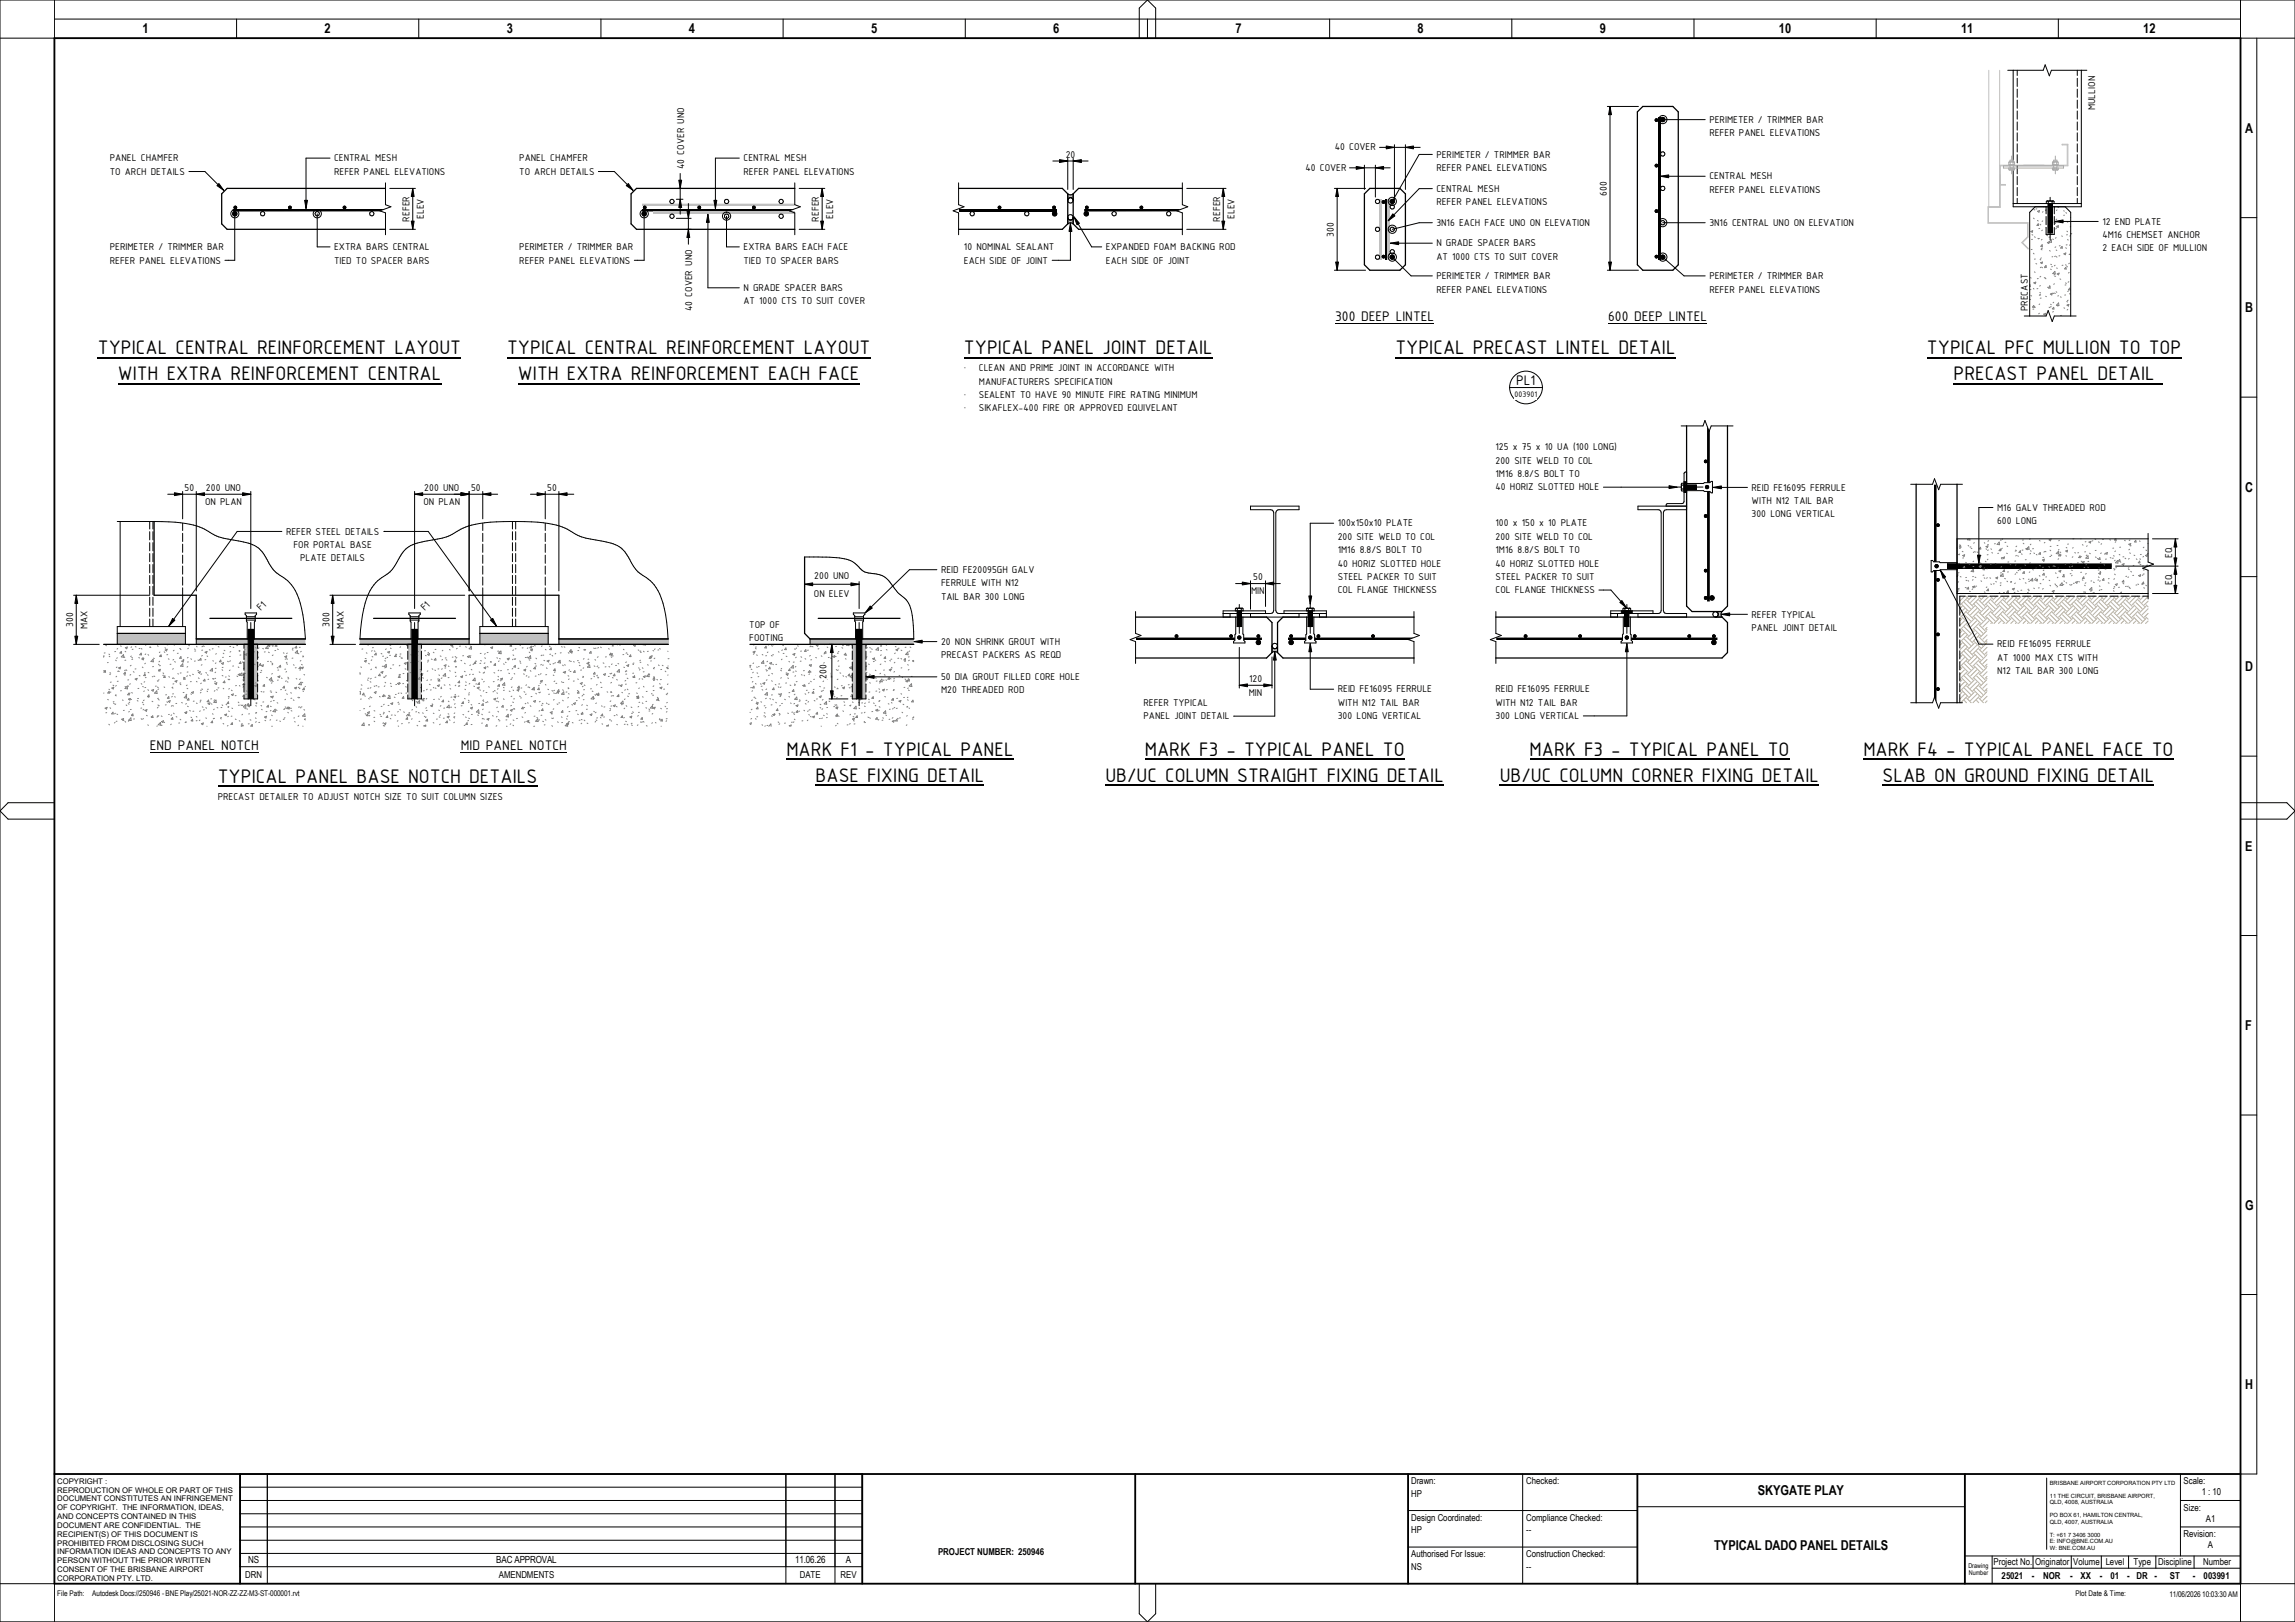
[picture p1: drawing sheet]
<svg xmlns="http://www.w3.org/2000/svg" width="841mm" height="594mm" viewBox="0 0 841 594" stroke-linecap="round" stroke-linejoin="round" font-family="sans-serif">
<defs><g id="words">
<g font-size="7.8">
<text x="353.2" y="129.7">TYPICAL PANEL JOINT DETAIL</text>
<text x="511.3" y="129.7">TYPICAL PRECAST LINTEL DETAIL</text>
<text x="79.8" y="286.7">TYPICAL PANEL BASE NOTCH DETAILS</text>
</g>
<g font-size="7.7">
<text x="35.9" y="129.7">TYPICAL CENTRAL REINFORCEMENT LAYOUT</text>
<text x="185.8" y="129.7">TYPICAL CENTRAL REINFORCEMENT LAYOUT</text>
<text x="706.2" y="129.7">TYPICAL PFC MULLION TO TOP</text>
<text x="43.1" y="139.3">WITH EXTRA REINFORCEMENT CENTRAL</text>
<text x="189.8" y="139.3">WITH EXTRA REINFORCEMENT EACH FACE</text>
<text x="715.9" y="139.3">PRECAST PANEL DETAIL</text>
<text x="288.2" y="276.7">MARK F1 - TYPICAL PANEL</text>
<text x="419.5" y="276.7">MARK F3 - TYPICAL PANEL TO</text>
<text x="560.5" y="276.7">MARK F3 - TYPICAL PANEL TO</text>
<text x="682.8" y="276.7">MARK F4 - TYPICAL PANEL FACE TO</text>
<text x="298.9" y="286.3">BASE FIXING DETAIL</text>
<text x="405.1" y="286.3">UB/UC COLUMN STRAIGHT FIXING DETAIL</text>
<text x="549.6" y="286.3">UB/UC COLUMN CORNER FIXING DETAIL</text>
<text x="689.9" y="286.3">SLAB ON GROUND FIXING DETAIL</text>
</g>
<g font-size="5.5">
<text x="489.3" y="117.5">300 DEEP LINTEL</text>
<text x="589.4" y="117.5">600 DEEP LINTEL</text>
<text x="555.6" y="140.9">PL1</text>
<text x="54.9" y="274.6">END PANEL NOTCH</text>
<text x="168.9" y="274.6">MID PANEL NOTCH</text>
</g>
<g font-size="5">
<text x="52.2" y="12.1">1</text>
<text x="119" y="12.1">2</text>
<text x="185.7" y="12.1">3</text>
<text x="252.5" y="12.1">4</text>
<text x="319.2" y="12.1">5</text>
<text x="386" y="12.1">6</text>
<text x="452.7" y="12.1">7</text>
<text x="519.5" y="12.1">8</text>
<text x="586.2" y="12.1">9</text>
<text x="651.9" y="12.1">10</text>
<text x="718.6" y="12.1">11</text>
<text x="785.4" y="12.1">12</text>
<text x="822.8" y="48.6">A</text>
<text x="822.8" y="114.4">B</text>
<text x="822.8" y="180.1">C</text>
<text x="822.8" y="245.9">D</text>
<text x="822.8" y="311.6">E</text>
<text x="822.8" y="377.3">F</text>
<text x="822.8" y="443.1">G</text>
<text x="822.8" y="508.8">H</text>
<text x="644.1" y="547.7">SKYGATE PLAY</text>
<text x="628.1" y="567.7">TYPICAL DADO PANEL DETAILS</text>
</g>
<g font-size="3.9">
<text x="767.8" y="40.3" transform="rotate(-90 767.8 40.3)">MULLION</text>
<text x="626.4" y="45">PERIMETER / TRIMMER BAR</text>
<text x="626.4" y="49.9">REFER PANEL ELEVATIONS</text>
<text x="40.3" y="59.1">PANEL CHAMFER</text>
<text x="122.4" y="59.1">CENTRAL MESH</text>
<text x="190.3" y="59.1">PANEL CHAMFER</text>
<text x="272.5" y="59.1">CENTRAL MESH</text>
<text x="390.5" y="57.7">20</text>
<text x="489.1" y="55.1">40 COVER</text>
<text x="526.4" y="57.7">PERIMETER / TRIMMER BAR</text>
<text x="40.3" y="64">TO ARCH DETAILS</text>
<text x="122.4" y="64">REFER PANEL ELEVATIONS</text>
<text x="190.3" y="64">TO ARCH DETAILS</text>
<text x="250.7" y="61.9" transform="rotate(-90 250.7 61.9)">40 COVER UNO</text>
<text x="272.5" y="64">REFER PANEL ELEVATIONS</text>
<text x="478.4" y="62.6">40 COVER</text>
<text x="526.4" y="62.7">REFER PANEL ELEVATIONS</text>
<text x="626.4" y="65.7">CENTRAL MESH</text>
<text x="526.4" y="70.3">CENTRAL MESH</text>
<text x="588.8" y="71.6" transform="rotate(-90 588.8 71.6)">600</text>
<text x="626.4" y="70.7">REFER PANEL ELEVATIONS</text>
<text x="526.4" y="75.2">REFER PANEL ELEVATIONS</text>
<text x="150.1" y="81.2" transform="rotate(-90 150.1 81.2)">REFER</text>
<text x="155.4" y="80.3" transform="rotate(-90 155.4 80.3)">ELEV</text>
<text x="300.1" y="81.2" transform="rotate(-90 300.1 81.2)">REFER</text>
<text x="305.4" y="80.3" transform="rotate(-90 305.4 80.3)">ELEV</text>
<text x="447.1" y="81.2" transform="rotate(-90 447.1 81.2)">REFER</text>
<text x="452.4" y="80.3" transform="rotate(-90 452.4 80.3)">ELEV</text>
<text x="526.4" y="82.8">3N16 EACH FACE UNO ON ELEVATION</text>
<text x="626.4" y="82.8">3N16 CENTRAL UNO ON ELEVATION</text>
<text x="770.4" y="82.3">12 END PLATE</text>
<text x="488.8" y="86.7" transform="rotate(-90 488.8 86.7)">300</text>
<text x="770.4" y="87.2">4M16 CHEMSET ANCHOR</text>
<text x="40.3" y="91.6">PERIMETER / TRIMMER BAR</text>
<text x="122.4" y="91.6">EXTRA BARS CENTRAL</text>
<text x="190.3" y="91.6">PERIMETER / TRIMMER BAR</text>
<text x="272.5" y="91.6">EXTRA BARS EACH FACE</text>
<text x="353.2" y="91.6">10 NOMINAL SEALANT</text>
<text x="405.3" y="91.6">EXPANDED FOAM BACKING ROD</text>
<text x="526.4" y="90.3">N GRADE SPACER BARS</text>
<text x="526.4" y="95.2">AT 1000 CTS TO SUIT COVER</text>
<text x="770.4" y="92">2 EACH SIDE OF MULLION</text>
<text x="40.3" y="96.5">REFER PANEL ELEVATIONS</text>
<text x="122.4" y="96.5">TIED TO SPACER BARS</text>
<text x="190.3" y="96.5">REFER PANEL ELEVATIONS</text>
<text x="272.5" y="96.5">TIED TO SPACER BARS</text>
<text x="353.2" y="96.5">EACH SIDE OF JOINT</text>
<text x="405.3" y="96.5">EACH SIDE OF JOINT</text>
<text x="272.5" y="106.6">N GRADE SPACER BARS</text>
<text x="526.4" y="102.2">PERIMETER / TRIMMER BAR</text>
<text x="526.4" y="107.1">REFER PANEL ELEVATIONS</text>
<text x="626.4" y="102.2">PERIMETER / TRIMMER BAR</text>
<text x="626.4" y="107.1">REFER PANEL ELEVATIONS</text>
<text x="253.7" y="114" transform="rotate(-90 253.7 114)">40 COVER UNO</text>
<text x="272.5" y="111.5">AT 1000 CTS TO SUIT COVER</text>
<text x="743.1" y="114" transform="rotate(-90 743.1 114)">PRECAST</text>
<text x="353.2" y="136">•</text>
<text x="358.7" y="136">CLEAN AND PRIME JOINT IN ACCORDANCE WITH</text>
<text x="358.7" y="140.9">MANUFACTURERS SPECIFICATION</text>
<text x="353.2" y="145.8">•</text>
<text x="358.7" y="145.8">SEALENT TO HAVE 90 MINUTE FIRE RATING MINIMUM</text>
<text x="353.2" y="150.7">•</text>
<text x="358.7" y="150.7">SIKAFLEX-400 FIRE OR APPROVED EQUIVELANT</text>
<text x="548" y="164.9">125 x 75 x 10 UA (100 LONG)</text>
<text x="548" y="169.8">200 SITE WELD TO COL</text>
<text x="67.6" y="179.7">50</text>
<text x="75.5" y="179.7">200 UNO</text>
<text x="155.5" y="179.7">200 UNO</text>
<text x="172.6" y="179.7">50</text>
<text x="200.5" y="179.7">50</text>
<text x="548" y="174.8">1M16 8.8/S BOLT TO</text>
<text x="548" y="179.6">40 HORIZ SLOTTED HOLE</text>
<text x="641.9" y="179.7">REID FE16095 FERRULE</text>
<text x="75.1" y="185">ON PLAN</text>
<text x="155.2" y="185">ON PLAN</text>
<text x="641.9" y="184.6">WITH N12 TAIL BAR</text>
<text x="641.9" y="189.5">300 LONG VERTICAL</text>
<text x="731.9" y="187.1">M16 GALV THREADED ROD</text>
<text x="731.9" y="192">600 LONG</text>
<text x="104.8" y="195.8">REFER STEEL DETAILS</text>
<text x="490.2" y="192.8">100x150x10 PLATE</text>
<text x="490.2" y="197.7">200 SITE WELD TO COL</text>
<text x="548" y="192.8">100 x 150 x 10 PLATE</text>
<text x="548" y="197.7">200 SITE WELD TO COL</text>
<text x="107.5" y="200.7">FOR PORTAL BASE</text>
<text x="490.2" y="202.6">1M16 8.8/S BOLT TO</text>
<text x="548" y="202.6">1M16 8.8/S BOLT TO</text>
<text x="110" y="205.6">PLATE DETAILS</text>
<text x="344.8" y="209.8">REID FE20095GH GALV</text>
<text x="490.2" y="207.5">40 HORIZ SLOTTED HOLE</text>
<text x="548" y="207.5">40 HORIZ SLOTTED HOLE</text>
<text x="796" y="204.3" transform="rotate(-90 796 204.3)">EQ</text>
<text x="298.4" y="212">200 UNO</text>
<text x="344.8" y="214.7">FERRULE WITH N12</text>
<text x="459.2" y="212.5">50</text>
<text x="490.2" y="212.4">STEEL PACKER TO SUIT</text>
<text x="548" y="212.4">STEEL PACKER TO SUIT</text>
<text x="796" y="214.2" transform="rotate(-90 796 214.2)">EQ</text>
<text x="298.3" y="218.8">ON ELEV</text>
<text x="344.8" y="219.6">TAIL BAR 300 LONG</text>
<text x="458.5" y="217.7">MIN</text>
<text x="490.2" y="217.3">COL FLANGE THICKNESS</text>
<text x="548" y="217.3">COL FLANGE THICKNESS</text>
<text x="95.6" y="223.9" transform="rotate(-45 95.6 223.9)">F1</text>
<text x="155.7" y="223.9" transform="rotate(-45 155.7 223.9)">F1</text>
<text x="641.9" y="226.2">REFER TYPICAL</text>
<text x="26.8" y="229.7" transform="rotate(-90 26.8 229.7)">300</text>
<text x="32" y="230.4" transform="rotate(-90 32 230.4)">MAX</text>
<text x="120.7" y="229.7" transform="rotate(-90 120.7 229.7)">300</text>
<text x="126" y="230.4" transform="rotate(-90 126 230.4)">MAX</text>
<text x="274.6" y="229.9">TOP OF</text>
<text x="641.9" y="231.1">PANEL JOINT DETAIL</text>
<text x="274.6" y="234.8">FOOTING</text>
<text x="344.8" y="236.2">20 NON SHRINK GROUT WITH</text>
<text x="731.9" y="237.1">REID FE16095 FERRULE</text>
<text x="344.8" y="241.1">PRECAST PACKERS AS REQD</text>
<text x="731.9" y="242">AT 1000 MAX CTS WITH</text>
<text x="302.9" y="248.7" transform="rotate(-90 302.9 248.7)">200</text>
<text x="344.8" y="249.1">50 DIA GROUT FILLED CORE HOLE</text>
<text x="457.8" y="249.7">120</text>
<text x="731.9" y="246.9">N12 TAIL BAR 300 LONG</text>
<text x="344.8" y="254">M20 THREADED ROD</text>
<text x="457.6" y="255">MIN</text>
<text x="490.2" y="253.6">REID FE16095 FERRULE</text>
<text x="548" y="253.6">REID FE16095 FERRULE</text>
<text x="419.1" y="258.6">REFER TYPICAL</text>
<text x="419.1" y="263.5">PANEL JOINT DETAIL</text>
<text x="490.2" y="258.5">WITH N12 TAIL BAR</text>
<text x="490.2" y="263.4">300 LONG VERTICAL</text>
<text x="548" y="258.5">WITH N12 TAIL BAR</text>
<text x="548" y="263.4">300 LONG VERTICAL</text>
<text x="79.8" y="293">PRECAST DETAILER TO ADJUST NOTCH SIZE TO SUIT COLUMN SIZES</text>
</g>
<g font-size="3.6">
<text x="91" y="572.6">NS</text>
<text x="181.9" y="572.6">BAC APPROVAL</text>
<text x="291.4" y="572.6">11.06.26</text>
<text x="310" y="572.6">A</text>
</g>
<g font-size="3.5">
<text x="517.1" y="543.7">Drawn:</text>
<text x="559.3" y="543.7">Checked:</text>
<text x="800.2" y="543.7">Scale:</text>
<text x="517.1" y="548.2">HP</text>
<text x="806.9" y="547.7">1 : 10</text>
<text x="517.1" y="557.1">Design Coordinated:</text>
<text x="559.3" y="557.1">Compliance Checked:</text>
<text x="800.2" y="553.4">Size:</text>
<text x="808.4" y="557.4">A1</text>
<text x="517.1" y="561.5">HP</text>
<text x="559.3" y="561.5">--</text>
<text x="800.2" y="563.1">Revision:</text>
<text x="343.8" y="569.6">PROJECT NUMBER: 250946</text>
<text x="809.1" y="567.1">A</text>
<text x="517.1" y="570.4">Authorised For Issue:</text>
<text x="517.1" y="575">NS</text>
<text x="559.3" y="570.4">Construction Checked:</text>
<text x="559.3" y="575">--</text>
<text x="730.6" y="573.3">Project No. Originator</text>
<text x="759.8" y="573.3">Volume</text>
<text x="771.7" y="573.3">Level</text>
<text x="781.8" y="573.3">Type</text>
<text x="790.9" y="573.3">Discipline</text>
<text x="807.4" y="573.3">Number</text>
<text x="89.9" y="577.9">DRN</text>
<text x="182.8" y="577.9">AMENDMENTS</text>
<text x="293.1" y="577.9">DATE</text>
<text x="308.1" y="577.9">REV</text>
<text x="733.5" y="578.4">25021</text>
<text x="744.6" y="578.5">-</text>
<text x="748.7" y="578.4">NOR</text>
<text x="758.6" y="578.5">-</text>
<text x="762.5" y="578.4">XX</text>
<text x="769.5" y="578.5">-</text>
<text x="773.4" y="578.4">01</text>
<text x="779.6" y="578.5">- DR</text>
<text x="789.6" y="578.5">-</text>
<text x="795.2" y="578.4">ST</text>
<text x="803.6" y="578.5">-</text>
<text x="807.6" y="578.5">003991</text>
</g>
<text font-size="3.2" x="555" y="145.6">003901</text>
<g font-size="2.9">
<text x="33.8" y="584.7">Autodesk Docs://250946 - BNE Play/25021-NOR-ZZ-ZZ-M3-ST-000001.rvt</text>
<text x="795" y="584.8">11/06/2026 10:03:30 AM</text>
</g>
<g font-size="2.8">
<text x="21" y="543.4">COPYRIGHT :</text>
<text x="21" y="546.7">REPRODUCTION OF WHOLE OR PART OF THIS</text>
<text x="21" y="549.9">DOCUMENT CONSTITUTES AN INFRINGEMENT</text>
<text x="21" y="556.3">AND CONCEPTS CONTAINED IN THIS</text>
<text x="21" y="553.1">OF COPYRIGHT. THE INFORMATION, IDEAS,</text>
<text x="21" y="559.6">DOCUMENT ARE CONFIDENTIAL. THE</text>
<text x="21" y="562.9">RECIPIENT(S) OF THIS DOCUMENT IS</text>
<text x="21" y="566.1">PROHIBITED FROM DISCLOSING SUCH</text>
<text x="21" y="569.3">INFORMATION IDEAS AND CONCEPTS TO ANY</text>
<text x="21" y="572.6">PERSON WITHOUT THE PRIOR WRITTEN</text>
<text x="21" y="575.8">CONSENT OF THE BRISBANE AIRPORT</text>
<text x="21" y="579">CORPORATION PTY. LTD.</text>
<text x="21" y="584.7">File Path:</text>
<text x="760.6" y="584.7">Plot Date &amp; Time:</text>
</g>
<g font-size="2.4">
<text x="721.3" y="574.1">Drawing</text>
<text x="721.4" y="577">Number</text>
</g>
<g font-size="2.1">
<text x="751.2" y="543.7">BRISBANE AIRPORT CORPORATION PTY LTD</text>
<text x="751.2" y="548.5">11 THE CIRCUIT, BRISBANE AIRPORT,</text>
<text x="751.2" y="550.9">QLD, 4008, AUSTRALIA</text>
<text x="751.2" y="555.6">PO BOX 61, HAMILTON CENTRAL,</text>
<text x="751.2" y="558">QLD, 4007, AUSTRALIA</text>
<text x="751.2" y="562.8">T: +61 7 3406 3000</text>
<text x="751.2" y="565.2">E: INFO@BNE.COM.AU</text>
<text x="751.2" y="567.6">W: BNE.COM.AU</text>
</g>
</g></defs>
<path d="M296.8 234h38.1v2h-38.1z" fill="#c0c0c0"/>
<path d="M313.8 230.5h2v25.5h-2z" fill="#000"/>
<path d="M312.3 236h5v20h-5z" fill="#c0c0c0"/>
<g fill="#000">
<path d="M617.1 177.6h4.5v1.6h-4.5zM624.6 168.5h1v1h-1zM625 177.8h1.2v1.2h-1.2zM624.6 188.5h1v1h-1zM709.7 191.9h1v.9h-1zM624.6 208.5h1v1h-1zM624.6 218.5h1v1h-1zM626.6 218.2h1.6v1.6h-1.6zM709.1 206.8h1.2v1.1h-1.2zM709.7 211.9h1v1h-1zM713.7 206.5h60v1.7h-60zM416.3 233.5h46.1v1h-46.1z"/>
<path d="M430.7 232.5h.9v1h-.9zM450.6 232.5h1.1v1h-1.1zM453.3 223.7h1.7v5.8h-1.7zM453.6 232.9h1.1v1.2h-1.1zM460.3 234.5h1.6v1.6h-1.6zM460.6 232.5h1v1h-1zM471.8 233.5h46.2v1h-46.2zM472.4 234.5h1.6v1.6h-1.6zM472.7 232.5h1v1h-1zM479.3 223.7h1.6v5.8h-1.6zM479.6 232.9h1.1v1.2h-1.1zM482.6 232.5h1.1v1h-1.1z"/>
<path d="M502.7 232.5h.9v1h-.9zM548.3 233.5h81.1v1h-81.1zM558.5 232.5h1.1v1h-1.1zM578.6 232.5h.9v1h-.9zM595.4 223.7h1.5v5.8h-1.5zM595.5 232.9h1.3v1.2h-1.3zM598.6 232.5h1v1h-1zM618.6 232.5h.9v1h-.9zM625.6 156.1h1v64.2h-1zM627.3 234.5h1.6v1.6h-1.6zM627.5 232.5h1.1v1h-1.1zM709.7 231.9h1v.9h-1z"/>
<path d="M90.9 230.5h2v25.5h-2zM708.7 177.5h1v79.7h-1zM709.7 251.9h1v1h-1z"/>
</g>
<g fill="#c0c0c0">
<path d="M89.4 236h5v20h-5z"/>
<path d="M71.9 234h40v2h-40z"/>
<path d="M505.6 73h.9v22h-.9z"/>
</g>
<path d="M506.5 73.5h1v1h-1zM506.5 93.5h1v1h-1zM507.5 73h1v22h-1z" fill="#000"/>
<path d="M508.5 73h.9v22h-.9z" fill="#c0c0c0"/>
<g fill="#000">
<path d="M606.5 43.5h1v1h-1zM608.5 43h1.6v1.6h-1.6zM85.3 76.5h55.8v1h-55.8zM85.3 77.5h1.5v1.6h-1.5zM85.7 75.5h1v1h-1zM105.7 75.5h1.1v1h-1.1zM125.7 75.5h1v1h-1zM235.2 76.5h55.9v1h-55.9zM235.2 77.5h1.7v1.6h-1.7zM235.8 75.5h1v1h-1zM255.8 75.5h1v1h-1zM275.8 75.5h1v1h-1z"/>
<path d="M509.4 73h1.6v1.6h-1.6zM606.5 60.2h1v.9h-1zM606.5 76.8h1v1h-1zM509.4 93.4h1.6v1.6h-1.6zM606.5 93.5h1v1h-1zM607.5 43h1v52h-1zM608.5 93.4h1.6v1.6h-1.6zM617.1 176.4h1v4h-1zM594.1 223.7h4.1v1h-4.1z"/>
</g>
<g fill="#c0c0c0">
<path d="M235.2 74.6h56.1v.9h-56.1z"/>
<path d="M239.3 77.5h52v.9h-52z"/>
</g>
<path d="M397.3 76.5h35.8v1h-35.8zM397.3 77.5h1.6v1.6h-1.6zM397.8 75.5h1v1h-1zM417.8 75.5h1v1h-1z" fill="#000"/>
<g fill="#c0c0c0">
<path d="M391.3 79.6h2v2.4h-2z"/>
<path d="M391.3 71h2v2.4h-2z"/>
</g>
<path d="M351.4 76.5h35.9v1h-35.9zM365.8 75.5h1v1h-1zM385.7 77.5h1.6v1.6h-1.6zM385.8 75.5h1v1h-1z" fill="#000"/>
<g fill="#c0c0c0">
<path d="M131.8 234h40.1v2h-40.1z"/>
<path d="M204.8 234h40.1v2h-40.1z"/>
<path d="M43 232h24.9v4h-24.9z"/>
<path d="M175.9 232h25v4h-25z"/>
</g>
<path d="M150.9 230.5h2v25.5h-2z" fill="#000"/>
<g fill="#c0c0c0">
<path d="M149.4 236h5v20h-5z"/>
<path d="M466.1 236.6h2.1v2.4h-2.1z"/>
<path d="M628.6 224h2.5v2h-2.5z"/>
</g>
<path d="M750.5 74.6h1.6v10.7h-1.6z" fill="#000"/>
<g fill="#e2e2e2">
<path d="M752.6 60.5h1.2v1.1h-1.2z"/>
<path d="M736.6 60.5h1.2v1.1h-1.2z"/>
</g>
<g fill="none" stroke="#7f7f7f" stroke-width=".37">
<path d="M745.2 79.9l.2 .2M745.4 76.7l.3 .2M746.4 76.5h-.3M746.7 77.4l.7-.3-.2 .6zM748.7 77.5l-.2 .2M748.9 75.7v.1M749.8 76.8l-.2 .2 .2 .1M753.8 76.9l-.2 .2M754.1 75.8l.3 .2M756.2 77.2l.3 .1M756.5 78.8l-.3 .1M757 77.9l.3 .2"/>
<path d="M758.8 79.6l-.1 .1M744.2 84.8l.7-.3-.2 .6zM744.6 85.9l.3 .2M744.7 91.4h-.4M744.8 87.7h-.3M745.2 92.8l.2 .2M745.5 99.6l.3 .2M745.6 86.7l.2 .3M745.9 94.9h-.4M746.1 96.5l.3 .2M746.6 80.7l.3 .2M746.8 87.3l.3 .2"/>
<path d="M746.9 82l.2 .6h-.6zM747.4 87.3l-.4 .1M747.5 83.7h-.4M747.6 82.1l.3 .3M747.6 95l.3 .2M747.8 96.2l.7-.2-.2 .6zM748 97.8l-.3 .2M748.1 94.4l-.3 .3M748.1 91.4l.2 .1M748.2 91.1l-.3 .2M748.2 97.9l.3 .2M748.3 87.7l-.2 .2"/>
<path d="M748.4 89.6l.1 .7-.6-.1zM748.5 84.3l-.3 .2M748.5 90.8l-.3 .1M748.6 80.9l-.3 .2M749.6 98h-.3M749.8 83.4h-.1M749.9 97.9l-.6-.1 .5-.6 .1 .7M750.1 86.2l.3 .2M750.3 88.9l.7-.3-.2 .6zM751.1 91.7l.2 .3M751.2 86.8l-.3 .1M751.5 98.6l.2 .2"/>
<path d="M751.5 96.8l.3 .1M751.7 85.9h.1M751.7 87.8l.1 1-.9-.2zM752.1 97.7h-.3M752.2 87.5l.3 .2M752.3 94l-.3 .1M752.8 81.5l.6-.3-.2 .6-.4-.3M753 99.4l.2 .9-.9-.1zM753.1 97.2l-.3 .2M753.2 93.8l-.3 .2M753.4 90.4l-.3 .2M753.5 87l-.3 .3"/>
<path d="M753.5 91.6l.2 .1M753.5 81.1l.3 .2M753.5 94l.3 .2M753.6 83.7l-.3 .2M753.7 98.1l.2 .2M753.7 80.3l-.3 .2M753.9 82.8l-.4 .1M754.3 82.6v.6h-.6zM754.8 93.7h-.3M755 90h-.4M755.5 86.4l.3 .2M755.6 90.3l.2 .6-.7-.1z"/>
<path d="M756 97.2h-.4M756.3 93l.7-.3-.2 .6zM756.9 97l.3 .2M757 90.7l.3 .3M757 97.9l.2 .7-.6-.1zM757.4 97.5l.2 .2M757.4 84.7l.3 .2M757.5 81.2l.3 .2M757.5 89.7h-.3M757.6 86h-.3M757.6 87.8l.3 .1M758.3 99.8l-.3 .2"/>
<path d="M758.4 96.4l-.3 .2M758.5 93.1l-.3 .1M758.6 89.7l-.2 .1M758.7 93.2h-.3M758.7 86.3l-.2 .2M758.8 85.6h.1M758.8 82.9l-.2 .2M743.8 104.4l.2 .5h-.2M744.1 101.7l.2 .2M744.1 109.7h-.3M744.2 108.2l.3 .2M744.3 106l-.4 .1"/>
<path d="M745.2 105.6l.2 .3M745.3 111.9l.1 .7-.6-.1zM745.3 103.6l.7-.3-.2 .6zM745.3 113.2h-.3M745.5 112.3l.2 .2M745.5 112.4l.3 .3M746.8 105.7l-.3 .1M746.9 102l-.3 .1M747.4 114.7l-.3 .2M747.5 111.3l-.3 .2M747.5 107.1l.3 .2M747.6 107.9l.2 .2"/>
<path d="M747.6 108l-.3 .2M747.7 104.6l-.3 .2M747.9 101.2l-.3 .2M748 109.2h-.4M748.9 115.1l.7-.3-.2 .6zM749.5 101.7h-.4M749.5 101.9l.3 .2M749.6 108.5l.3 .2M750.7 105.2h-.4M750.9 112.5l.3 .2M751.1 104.6l.2 .3M751.2 104.9l.1 .6h-.6z"/>
<path d="M751.4 107.7l.7-.3-.2 .6zM751.5 111.4l.2 .2M751.7 112.4h-.3M752.5 114.1l-.3 .2M752.6 112.6l.1 .6-.6-.1zM752.6 110.7l-.3 .2M752.7 107.3l-.2 .2M752.9 103.9l-.3 .2M752.9 107.4l.3 .1M753 100.5l-.3 .3M753.3 101.2h-.3M753.5 106.9l.2 .2"/>
<path d="M753.9 100.3l.7-.3-.2 .7zM754.3 112l-.3 .1M754.4 111l.1 .9-.9-.1zM754.4 108.3l-.3 .1M754.9 102.2l.3 .1M755.1 108.7l.3 .2M755.4 115.5l-.3 .1M756.3 112.7l.3 .2M757 108l-.4 .1M757 103.6l.2 .2M757.1 104.4h-.3M757.4 110.4l.2 .2"/>
<path d="M757.5 111.8l.6-.3-.1 .6zM757.8 113.3l-.3 .2M757.9 109.9l-.3 .3M758 106.6l-.3 .2M758.1 111.5h-.3M758.1 103.2l-.2 .2M758.4 107.6l.3 .1M758.4 105.5l.2 .7-.6-.1zM718.3 199.5l-.3 .2M718.5 199.8l.1 .6h-.6zM721.2 199.8l.2 .2M721.3 197.4l-.3 .3 .9 .1-.1-.4"/>
<path d="M723.5 198.8l-.2 .2M727.2 198.8l.2 .2M728.7 199.5h-.4M728.8 198l-.3 .2M731.2 199.1l-.3 .1M732.6 198.5l.1 1-.8-.1zM733.1 197.7l.2 .3M733.9 197.4l-.3 .2M735.1 198.6l-.4 .1M735.5 200l.3 .2M741.4 199l.3 .2M741.5 197.8h-.3"/>
<path d="M744 197.4l-.3 .1M744.3 199.3l-.3 .2M747.4 198l.2 .2M749.4 198.7l-.3 .1M750.9 197.7l.7-.3-.2 .7zM754.2 199.8h-.4M754.7 197.9l-.3 .2M758 199.3h-.3M759.6 197.4h.1M762.6 197.4h.1M763.1 199.5l.3 .2M764.4 198.4l-.3 .1"/>
<path d="M764.9 199.9l-.3 .2M765.5 198.5l.7-.2-.2 .6zM767 198.1h-.3M767.7 197.4l.3 .2M769 198.5l.3 .2M770.2 199.1l-.3 .2M770.8 197.6h-.3M773.1 197.7l.3 .1M775 197.4l.2 .3M775.3 197.4l-.4 .4 .6 .1-.1-.5M775.4 198.4l-.3 .2M778.6 197.9l.2 .2"/>
<path d="M780.1 199.3l.7-.2-.2 .6zM780.5 197.8l-.3 .2M781 199.9h-.4M782.7 197.9l.1 .6h-.6zM784 198.1l.3 .2M787.1 199.1h.1M717.2 210.7l.3-.1-.3 .5M717.2 200.7h.1M717.6 216.5l-.2 .2M717.7 215.9l.2 .2M717.7 203l.3 .2M717.8 213.1l-.3 .2"/>
<path d="M717.9 209.7l-.3 .2M718 215.5l-.4 .1M718 206.3l-.2 .2M718.1 202.9l-.2 .2M718.4 211.2l.3 .1M718.4 200.8l-.3 .1M719.1 201.9l.3 .2M719.2 203.5l.8-.3-.2 .6zM719.6 204.3l-.4 .1M719.9 207.4l.1 .7-.6-.1zM720.3 206l.3 .1M720.5 212.5l.3 .2"/>
<path d="M720.5 215.2h-.3M720.6 211.5h-.3M721.2 212.6l.2 .3M721.4 215.7h-.6l.5-.6 .1 .6M721.6 206.6l.3 .2M721.7 216.5l.3 .2M722.2 200.3l-.3 .1M722.3 200.8l.3 .2M722.8 214.9l.8-.2-.3 .6zM722.9 215.7l-.2 .2M723.1 212.3l-.3 .2M723.1 208.4l.2 1-1-.1z"/>
<path d="M723.2 208.9l-.3 .2M723.2 211.2h-.3M723.3 205.5l-.3 .2M723.3 207.5h-.3M723.4 202.1l-.3 .3M723.6 214.9l.3 .2M723.6 202l.3 .2M723.8 211.4l.3 .1M724.4 214.7h-.4M724.5 202.1l.3 .3M725.3 207.6l.7-.3-.2 .6zM725.8 200.4l.1 .7-.6-.1z"/>
<path d="M725.8 206.2l.2 .2M725.9 207.1l-.3 .1M725.9 212.7l.3 .2M726 203.5h-.3M727 210.7h-.3M727.1 211.6l.3 .2M727.2 216.8l.3 .2M727.2 208.1l.1 .6h-.6zM727.5 205.6l.3 .2M727.8 200.2l.7-.3-.2 .6zM727.8 201l.2 .2M728.1 215l-.2 .2"/>
<path d="M728.3 211.6l-.3 .2M728.4 208.2l-.3 .2M728.5 204.8l-.2 .2M728.6 203.2h-.4M728.6 215.7l.1 .7-.6-.1zM728.6 201.4l-.2 .2M729.2 211.6l.3 .2M729.5 213.9l.3 .2M729.6 201l.2 .2M729.7 206.6l-.3 .1M729.9 202.4l.3 .2M730.8 213.8l-.3 .1"/>
<path d="M731.2 206.4l.3 .2M731.4 213l.2 .1M731.4 211.7l.7-.3-.2 .6zM732.4 202.6l-.3 .1M732.6 217l.3 .2M733 201.1l.2 .6h-.6zM733 210.6l.3 .2M733.2 210.9l.8-.8 .1 1zM733.2 201.3l.3 .1M733.3 214.3l-.3 .2M733.3 213.5h-.3M733.4 210.9l-.3 .2"/>
<path d="M733.5 209.8h-.4M733.5 204.6l.2 .2M733.5 207.6l-.2 .1M733.6 204.2l-.2 .2M733.8 200.8l-.3 .2M733.8 204.3l.8-.3-.2 .6zM734.5 208.7l.1 .6h-.6zM734.5 217h-.3M734.6 211.8l.3 .2M735.3 202.6l.3 .2M735.5 212.9l.2 .2M735.9 216.4l.1 .6h-.6z"/>
<path d="M736 209.5h-.3M736.1 205.8l-.3 .1M736.6 206.6l.3 .2M736.8 213.2l.3 .2M737.2 213h-.3M737.4 215.7l.8-.2-.2 .6zM738 217.2l.3 .2M738.4 216.9l-.2 .2M738.5 213.5l-.2 .2M738.6 201.5l.3 .2M738.7 210.2l-.3 .2M738.7 205.5h-.4"/>
<path d="M738.8 206.8l-.3 .2M738.8 201.8h-.3M738.9 203.4l-.2 .2M739 209.6l.2 .2M739.1 200l-.3 .2M739.4 216.4l.2 .2M739.4 203.5l.2 .3M739.9 209h-.4M739.9 208.4l.7-.3-.2 .6zM740 212l.3 .3M740.4 201.7l.1 .7-.6-.1zM740.7 202.9l.3 .1"/>
<path d="M740.9 216.2h-.3M741.3 201.5h-.3M741.4 211.8l.2 .2M741.8 209.3l.1 .7-.6-.1zM742 206.9l.3 .2M742.2 213.4l.3 .2M742.4 201l.7-.3-.2 .6zM742.5 205h-.3M742.9 217.4l.3-.4v.4M743.5 200.2l.1 1-.9-.2zM743.5 215.8l-.4 .1M743.6 212.1l-.3 .1"/>
<path d="M743.6 216.2l-.2 .2M743.8 212.9l-.3 .1M743.9 209.5l-.3 .1M744 206.1l-.2 .2M744.1 201.7l.2 .2M744.1 202.7l-.2 .2M744.8 211.8l.1 1-.8-.2zM744.9 208.6l.3 .2M745.2 201h-.3M745.3 215.4l.2 .2M745.3 202.5l.3 .2M745.5 212.3l.2 .2"/>
<path d="M746 212.5l.7-.3-.2 .6zM746.1 211.8h-.3M746.2 203.1l.3 .1M746.3 208.1l-.3 .1M747.3 215.3h-.3M747.3 210.8l.3 .2M747.4 207.1l.3 .2M747.6 213.7l.3 .1M747.6 202.4l.2 .6-.7-.1zM748.5 205.1l.7-.3-.2 .6zM748.8 215.6l-.3 .2M748.8 207.8h-.3"/>
<path d="M748.9 212.2l-.3 .2M749 204.1l-.4 .1M749 208.8l-.3 .2M749 210l.2 .6h-.7zM749.1 205.4l-.2 .2M749.3 202l-.3 .2M749.5 201.9l.3 .2M750 211.3h-.3M750.8 207.6l.3 .2M750.9 212.5l.3 .2M751.2 214.4l.3 .2M751.2 201.5l.3 .2"/>
<path d="M751.5 203.8h-.3M751.6 200.1l-.3 .1M751.6 203.3l.3 .2M752.1 216.6l.7-.3-.2 .6zM752.7 207.3h-.4M752.9 207.3l.3 .2M753 213.9l.3 .2M753.2 209.8l.3 .2M753.5 202.7l.8-.8 .1 1zM753.7 214.5h-.3M754 214.8l-.2 .2M754.2 211.4l-.3 .2"/>
<path d="M754.3 208l-.3 .2M754.4 204.6l-.2 .3M754.5 209.2l.7-.3-.2 .6zM754.5 201.3l-.2 .2M754.9 202.2l.3 .2M754.9 203l.2 .6h-.7zM755.4 203.3h-.4M755.6 213.5l.2 1-.9-.2zM756.3 214.1l-.4 .1M756.3 210.7l.2 .6-.6-.1zM756.3 212.8l.3 .1M756.4 210.4l-.3 .1"/>
<path d="M756.8 206.5l.2 .3M757 203.5l.3 .2M757.1 213.4l.3 .2M757.2 200.5l.2 .2M757.5 202.1l-.5-.3 .7-.3-.2 .7M758.3 207.6l.3 .1M758.4 214.1l.3 .2M759 210.1h-.4M759.1 206.5h-.4M759.2 208.8l.2 .2M759.3 214.1l-.3 .2M759.4 210.7l-.3 .2"/>
<path d="M759.5 207.3l-.3 .2M759.6 203.9l-.2 .2M759.8 200.6l-.3 .1M760.1 213.6l-.3 .1M760.3 202.4l.3 .2M760.6 213.3l.7-.3-.2 .6zM761.6 206.1l-.3 .1M761.7 202.4l-.3 .1M761.7 213l.3 .1M762.2 203.6l.1 .7-.6-.1zM762.5 203.8l.3 .1M762.7 205.5l.2 .2"/>
<path d="M762.8 209.6h-.3M763.1 205.9l.7-.2-.2 .5zM763.1 212.3l.2 .3M763.6 211.3l.1 .6-.6-.1zM763.7 207.8l.3 .2M763.9 216.8h-.4M763.9 214.3l.3 .2M764.3 216.8l-.3 .2M764.3 202.1h-.4M764.4 213.4l-.3 .3M764.5 210.1l-.3 .2M764.7 206.7l-.3 .2"/>
<path d="M764.8 203.3l-.3 .2M765.1 207.7l.2 .3M765.2 203.6l.1 1-.9-.2zM765.5 205.6l-.4 .1M765.7 216l.8-.8 .1 1zM765.7 202.6l.3 .2M766.4 216.5h-.3M766.5 212.8h-.3M766.7 217.4l.7-.3-.1 .3M767.2 213.2l.3 .2M767.9 204l.3 .2M768.1 201.6h-.3"/>
<path d="M768.6 204.5l.3 .2M769 211.3l.2 .2M769.1 212.4l-.3 .1M769.1 210l.7-.3-.2 .7zM769.2 208l.2 .2M769.2 208.7l-.3 .1M769.3 214.6l.3 .2M769.5 204.3l.1 .6h-.6zM769.5 216.1l-.2 .2M769.7 212.7l-.3 .2M769.8 209.3l-.3 .2M769.9 205.9l-.2 .2"/>
<path d="M770 202.5l-.2 .2M770.3 215.9l-.4 .1M770.9 211.9l.1 .7-.6-.1zM771 206.7l.3 .3M771.2 202.9l.2 .1M771.6 202.6l.7-.2-.2 .6zM771.8 208.4h-.4M771.9 204.8h-.3M772.6 213.4l.3 .2M772.9 211.9l-.3 .1M773.3 204.2l.3 .2M774.4 204.4l-.3 .1"/>
<path d="M774.5 216.4l.2 .2M774.5 203.5l.3 .2M774.6 200.7l-.4 .1M774.6 208.2l.3 .2M774.7 214.8l.3 .2M774.8 215.3l-.3 .3M774.9 212l-.3 .2M774.9 210.3l.3 .2M775 208.6l-.3 .2M775.1 205.2l-.2 .2M775.2 214.1l.7-.3-.2 .6zM775.3 201.8l-.3 .2"/>
<path d="M775.6 207.9l-.3 .1M776 205.3l.1 .9-.9-.1zM776.6 203.1l.3 .1M776.7 215.1h-.3M776.8 204.9l.1 .6h-.6zM776.9 217.4l.5-.5v.5M776.9 205.7l.3 .3M777.1 200.4h-.3M777.7 206.7l.7-.2-.2 .6zM778 213.7l.3 .2M778.2 212.6l.1 .6-.6-.1zM778.3 203.9l-.3 .1"/>
<path d="M778.7 204.4l.3 .2M779.2 214.8h-.3M779.4 211.1h-.4M779.9 214.7l-.2 .2M780 208.5l.3 .2M780 211.3l-.2 .2M780.2 207.9l-.3 .2M780.2 215l.3 .2M780.3 204.6l-.3 .2M780.4 201.2l-.3 .2M780.4 215.3l.3 .3M780.5 202.5l.2 .2"/>
<path d="M780.8 209.3l.3 .2M781.9 210.7l-.3 .1M782 207.1h-.3M782 203.3l.3 .2M782.9 204.7l.2 .2M783.1 214.2l-.4 .1M783.4 213.9l.3 .2M783.7 210.8l.7-.3-.2 .7zM784.1 205.5l.1 .7-.6-.1zM784.1 204.7l.3 .2M784.6 206.8h-.4M784.7 203.1h-.3"/>
<path d="M785.1 217.3l-.1 .1M785.2 213.9l-.3 .2M785.3 210.6l-.3 .1M785.4 207.2l-.2 .1M785.4 208.7l.3 .2M785.5 213.2l.1 .6h-.6zM785.5 203.8l-.2 .2M785.6 215.3l.3 .1M785.7 200.4l-.3 .2M785.7 210.2l-.3 .1M786.2 203.5l.7-.3-.2 .6zM786.3 214.3l.3 .2"/>
<path d="M786.4 201.5l.2 .2M786.9 207.5l-.1-.5-.8 .8M787.2 202.7l-.3 .1M38.5 239.1l-.3 .1M38.7 236.3l.3 .2M39.9 239.6l.3 .2M42.4 238.6l-.4 .1M43.1 237.5l-.2 .2M44.2 236.6l.2 .1M44.4 238.6l.2 .6h-.7zM45.8 238.5l.3 .3M45.9 237.2l.8-.2-.3 .6z"/>
<path d="M48.3 236.9l-.3 .2M48.8 237.8l-.4 .1M49.6 236.8l.3 .2M51.3 237.5h-.3M51.7 239.2l.2 .7-.7-.1zM51.8 237.5l.2 .2M53.4 239.5l-.2 .2M53.6 236.1l-.3 .2M54.2 239.7l.3 .3M55 237l.3 .2M55.2 237h-.4M57.7 236.5l.3 .2"/>
<path d="M58.5 236l.1 .1M58.6 238.8l-.2 .2M59 239.9l.1 .6h-.6zM60.2 238.7l.2 .3M60.5 237.2l.2 .2M60.5 238.1l.8-.3-.3 .6zM61.5 239.8h-.4M61.6 236.1l-.3 .1M63.7 236.1l.3 .2M63.8 238.2l-.3 .2M65.3 239.3h-.3M65.9 237.5l.2 .2"/>
<path d="M66.1 237.7l.2 .3M69 237.4l-.2 .2M69.1 236.3l.3 .2M71.3 237.7l.2 .2M71.7 238.4l-.3 .1M72 236.7l.2 .2M74.3 238.1l-.4 .1M74.3 236.7l-.3 .2M74.5 236.6l.3 .2M75.1 238.9l.8-.3-.3 .6zM76.7 238l.3 .1M78.1 237.6l-.3 .1"/>
<path d="M79.3 239.4l-.3 .2M79.4 236l-.3 .2M80 236.8l.3 .2M81.8 239.2l.2 .2M82.1 238.2l.3 .1M84.5 236.8h-.3M84.6 238.6l-.3 .2M85.4 237l.3 .2M87.1 236.4l-.4 .1M87.5 238.4l.3 .2M87.7 238.2l.3 .2M88.3 239.9h-.4"/>
<path d="M89.7 239.7l.8-.3-.2 .6zM89.8 237.9l-.3 .2M90.8 237.3h.1M93 238.6l.3 .2M93.6 237.2l.3 .2M93.7 236h.4M94.7 239.1h-.4M94.9 237.3l-.2 .2M96.3 237.5l.3 .2M97.2 238.8h-.3M98.1 236.6l.2 1-1-.2zM98.3 236.4l.7-.3-.2 .7z"/>
<path d="M98.4 238.8l.3 .3M99.6 236.2l.2 .2M100.1 239.9l-.3 .2M100.2 236.5l-.3 .2M101 238.3h-.3M101.3 236.1l.2 .6-.7-.1zM101.7 237.7l.3 .2M103.8 239.1l.3 .2M105.2 236h.1M105.3 239.2l-.3 .2M107.1 238l.3 .1M107.5 237.4h-.4"/>
<path d="M108.6 236.7l.2 .6h-.7zM109 238.3l.1 1-.9-.2zM109.3 239.3l.2 .2M110 237.1h-.3M110.4 238.5l-.2 .3M133 237.7h-.4M134.2 239.1l.3 .2M134.7 236.1l.3 .2M136.4 238.3l-.3 .2M136.8 237.2h-.3M137.2 238.4l.2 .2M137.8 239.2l.1 .7-.6-.1z"/>
<path d="M139.7 239.3l.3 .2M141.6 237.7l-.3 .2M142.1 238.8l.7-.2-.2 .6zM143.1 237.4l.2 .2M143.2 236.3l-.3 .1M145.1 239.9l.1 .6h-.6zM145.1 239.6l.3 .1M145.8 236l-.3 .1M146.8 236.9l-.2 .2M146.9 239.5l-.3 .1M149 236.3l.3 .3M150.5 239.8l.3 .1"/>
<path d="M152.9 239.9l.2 .2M153.4 238.7h-.4M155.9 238.3l-.3 .1M156.7 239.7l.7-.3-.2 .6zM157.1 238.9l-.3 .2M158.8 238.9l.2 .2M159.8 237.8l-.4 .1M161.5 236h.5M162.3 238.2l-.2 .2M164.7 237.9l.3 .2M165.2 236.4l.7-.3-.2 .6zM166.2 237h-.3"/>
<path d="M167.6 237.4l-.3 .3M168.7 236.6l-.3 .1M170.6 236.9l.3 .2M172.6 236.1l-.3 .1M172.7 236.8l-.3 .2M172.7 236.8l.1 .9-.9-.1zM176.3 239.3l-.3 .1M176.8 236v.1M177.8 239.4l-.3 .2M178 236l-.3 .2M178.9 239h-.4M179.7 236h.5"/>
<path d="M179.8 237.2l.8-.3-.3 .6zM182.7 238.5h-.3M183 238.7l-.2 .2M183.6 238.5v.9l-.8-.1zM185.1 236l.2 .1M187.4 236.1l.1 .6-.6-.1zM188 239.9l.3 .2M188.2 238l-.3 .3M189.1 237.6l-.3 .1M190.5 236.2l.3 .2M191.7 237.3h-.4M193.5 237.3l-.3 .2"/>
<path d="M193.9 238.8l.3 .3M194.4 238l.8-.3-.3 .7zM194.7 236.7l.1 .6h-.6zM195.5 236.8h-.3M195.9 236.4l.3 .2M198.5 239.9l-.2 .3M198.7 236.6l-.3 .2M199.3 239.9l-.4 .1M199.9 237.8l.2 .2M201.3 236.6l.3 .3M201.8 239.6h-.3M202 237.3l.1 .7-.6-.1z"/>
<path d="M203.7 239.3l-.3 .2M203.7 236l-.2 .1M205.7 239.1h-.4M205.8 236.8l.2 .2M206.7 236.9l.3 .2M208.2 239l.3 .3M209 238.5l-.3 .3M209 238.8l.8-.3-.3 .7zM209.3 238l.1 .6-.7-.1zM212 236h.1M212.1 238.3h-.3M212.1 237.1l.3 .2"/>
<path d="M214.2 237.8l-.3 .2M214.2 238l.2 .3M214.6 237.9l-.3 .1M216.5 238.6l.2 .6h-.7zM217.6 237.4l.2 .1M218.4 237.4h-.3M219.3 237.2l-.3 .2M220.1 237l.2 .2M223 237.6l.3 .1M223.6 239.6l.8-.2-.2 .6zM223.8 239.2l.1 .7-.5-.1zM224.5 239.8l-.3 .2"/>
<path d="M224.6 236.4l-.3 .2M224.9 236.6h-.4M226 236l.3 .2M227.4 236.2l-.3 .1M228.4 237.8l.3 .2M228.6 239.7l-.3 .1M229.7 239.1l-.3 .2M229.9 239.5l.2 .3M231.1 239.9l.1 .6h-.6zM232.2 236.4l.7-.3-.2 .6zM233.8 238l.3 .2M234.8 238.4l-.3 .2"/>
<path d="M235 238.9h-.3M235.8 236l.7 .3v-.3M235.8 238.5l.3 .3M237.6 238.5l-.4 .1M239.3 238.3l.3 .1M240.1 237.7l-.3 .2M241.4 238l-.3 .1M241.7 237.5l.3 .2M244.7 238.5l.1 .1M276 238.8l.7-.3-.2 .6zM276.2 236h.1M276.3 239.4l-.2 .2"/>
<path d="M276.4 236.1l-.2 .2M276.9 237.4l.2 .3M277.2 237h-.4M277.2 239.9l.3 .1M279.3 239.7l.3 .2M280.7 236.7l.1 .6h-.6zM281.4 236.1l.3 .2M281.4 238.8l-.2 .2M282.8 236.4l.2 .3M283.5 239.8l-.4 .1M283.6 236.1l-.3 .1M285.2 238.7l.3 .2"/>
<path d="M286.7 238l-.2 .3M286.8 236.3l.3 .2M287.3 239.3l-.3 .1M288 237.3l.1 .7-.6-.1zM290.6 239.6l.7-.2-.2 .6zM291.2 237.7l.2 .2M291.9 237.3l-.2 .2M292.3 236.5l.2 .2M293.7 238.5h-.3M295.3 238l.1 .6-.6-.1zM296.2 238.1l-.3 .1M297.1 236.7l-.3 .2"/>
<path d="M297.1 236.6l.2 .3M297.7 236.8l.2 .1M299.1 236.3l.7-.2-.2 .6zM300.1 237.6l-.3 .1M302.2 239.3l-.2 .2M302.3 236l-.2 .1M302.6 238.6l.1 .6h-.6zM303.1 237l.3 .2M306.5 236.8h-.3M306.6 236h.1M306.9 239.2l.2 .2M307.4 238.6l-.2 .2"/>
<path d="M308.5 237.2l.3 .2M309.1 236.4l-.4 .1M309.9 239.3l.1 .6-.6-.1zM310.3 239.9l-.4 .1M310.5 236l-.3 .3 .9 .2-.1-.5M311.8 236.1l.3 .2M312.3 238.1h.1M317.3 236.4l.2 .1M317.8 237.2l-.2 .2M318.7 237.2l.3 .2M319.2 238.8h-.3M319.4 237.7l.3 .1"/>
<path d="M321 238l.8-.8 .1 1zM322.7 236.5l.2 .2M323 239.9l-.3 .1M323 238.3h-.3M323.1 236.5l-.3 .1M324.7 236.1l.2 .2M324.8 237.9l.3 .2M328 236h.1M328.1 239.2l-.3 .2M328.1 236.8l.3 .1M328.3 238l.8-.3-.3 .6zM329.5 237.4h-.4"/>
<path d="M330.2 238.1l.3 .2M332 237.1h-.3M332.7 238.8l.1 1-.9-.1zM333.4 238.4l-.3 .2M333.5 237l.3 .2M38 240.3v.4M38 245.6l.3 .1M38.1 253.8l-.1 .1M38.5 259.4l.7-.3-.2 .6zM38.6 245.6l.1 .6h-.6zM39.5 256.2l.2 .1M39.7 242.7h-.3"/>
<path d="M39.9 252.4l.2 .2M40 253.2l.1 .7-.6-.1zM40 240.4l.3 .1M40.2 246.9l.2 .2M40.3 246.3l.3 .3M40.3 259.2l.3 .3M40.6 253.5h-.3M40.8 249.8l-.4 .1M41 252l.7-.3-.2 .6zM41.4 251l.3 .1M41.6 257.5l.3 .2M41.8 257h-.3"/>
<path d="M42.3 254.6l.3 .3M42.4 241.8l.2 .2M42.4 257.9l-.3 .2M42.5 254.5l-.3 .2M42.6 251.1l-.2 .2M42.8 247.7l-.3 .2M42.9 244.3l-.3 .2M43 240.9l-.2 .2M43.1 245.9l.6 .1M43.3 249.5l-.3 .1M43.5 244.6l.7-.3-.2 .7zM44.4 240.6l.9-.8 .1 .9z"/>
<path d="M44.5 253h-.3M44.9 256.4l.2 .1M45.4 240.6l.3 .2M45.6 247.1l.2 .3M45.8 246.2l.2 .6h-.6zM45.8 251.4l.3 .2M46 245.5h-.4M46.1 241.8l-.3 .1M46.2 245.3l.3 .3M46.2 258.2l.3 .2M46.6 251.3l.1 1-.9-.1zM46.9 251.2l.2 .2"/>
<path d="M47 257.7l.3 .2M47.1 256.1l.7-.3-.2 .6zM47.2 249h-.4M47.2 253.9l.2 .6h-.6zM47.5 257.2l-.2 .2M47.7 253.8l-.3 .2M47.8 250.4l-.3 .2M47.9 247.1l-.3 .2M48 243.7l-.2 .2M48.1 259.8l-.3 .1M48.1 240.3l-.2 .2M48.2 256.2h-.3"/>
<path d="M48.3 253.6l.2 .3M48.3 240.7l.3 .3M48.6 241.5h-.3M48.9 246l.2 .2M49.5 248.7l.7-.2-.2 .5zM49.8 245h-.3M50.3 256.6l.3 .2M50.8 255.8l-.4 .1M50.8 240.8l.3 .2M50.9 252.1l-.4 .1M51 247.4l.3 .2M51.7 250.4l.3 .2"/>
<path d="M51.9 259.3l-.3 .1M52 241.3l.7-.2-.2 .6zM52.2 244.3l.2 .3M52.2 257.2l.2 .2M52.3 251.4l.2 .2M52.5 258l.2 .1M52.5 241h-.3M52.7 259.8l-.3 .2M52.8 256.4l-.3 .2M52.9 253.1l-.2 .1M53 249.7l-.2 .2M53.1 246.8l.2 .7-.6-.1z"/>
<path d="M53.2 246.3l-.3 .2M53.3 242.9l-.3 .2M53.4 251.8h-.3M53.6 248.2h-.3M54.2 252.6l.2 .3M54.3 246.3l.3 .1M54.6 254.5l.1 .6h-.6zM54.6 255.3l-.3 .1M55.6 252.8l.7-.3-.2 .7zM55.7 256.8l.3 .2M56.1 241.5l.1 .9-.9-.1zM56.1 247.8l-.3 .1"/>
<path d="M56.3 244.1l-.4 .1M56.3 241l.3 .2M56.4 247.6l.3 .2M57.3 251.3h-.4M57.4 253l.2 1-1-.1zM57.7 249.3l.2 .3M57.7 251.6l.3 .2M57.9 258.2l.2 .2M57.9 259.1l-.2 .2M58 255.7l-.3 .2M58.1 245.4l.7-.2-.2 .6zM58.1 243.3l.2 .2"/>
<path d="M58.1 256.2l.2 .2M58.2 252.3l-.3 .2M58.3 249l-.3 .2M58.4 258.5h-.4M58.4 245.6l-.3 .2M58.5 242.2l-.2 .2M58.8 243.8h-.3M58.9 240.1l-.3 .1M59.7 246.5l.3 .2M59.9 247.3l-.3 .1M60.1 251.6l.3 .2M60.4 247.5l.1 .7-.6-.1z"/>
<path d="M60.9 258.1l-.3 .1M61 254.5h-.3M61.1 257l.3 .3M61.7 256.9l.7-.3-.3 .7zM61.7 241.3l.3 .2M61.8 255.1l.1 .7-.6-.1zM61.8 247.8l.3 .2M62.7 243.3h-.4M63 258.4l-.2 .3M63.1 251.9l.3 .2M63.2 255.1l-.3 .2M63.3 251.7l-.3 .2"/>
<path d="M63.3 258.4l.3 .2M63.4 248.3l-.2 .2M63.5 244.9l-.3 .2M63.6 254.1l-.4 .1M63.6 248.3l.2 .3M63.7 241.6l-.3 .1M63.7 250.4l-.3 .1M64 242.3l.3 .2M64 255.1l.2 .3M64.1 249.5l.8-.2-.3 .6zM64.8 257.6l-.4 .1M65.2 246.7l.2 .2"/>
<path d="M66 250.6l.3 .2M66.3 250.1l-.4 .1M66.3 240.5l.1 .6h-.6zM66.4 246.5h-.4M66.5 257.3l.3 .2M66.6 242.1l.7-.2-.2 .6zM67 243.1l.1 1-.9-.1zM67.1 241.5l.3 .2M67.3 248.1l.3 .1M67.4 253.6l-.3 .1M67.7 248.2l.1 .6-.6-.1zM68.3 254.7l.1 1-.9-.2z"/>
<path d="M68.3 257.7l-.3 .2M68.5 254.3l-.3 .2M68.5 252.1l.3 .2M68.6 250.9l-.3 .2M68.7 247.5l-.3 .2M68.7 258.7l.3 .1M68.8 244.1l-.3 .2M68.9 240.8l-.2 .2M68.9 246.1l-.3 .1M69 242.4l-.3 .1M69.1 255.8l.2 .6h-.7zM69.5 247.3l.3 .3"/>
<path d="M69.9 241.3l.3 .2M69.9 254.1l.2 .2M70.1 249.6l-.3 .1M70.2 253.6l.7-.2-.2 .6zM70.6 246.9l.3 .2M71.2 256.8h-.4M71.6 242.1h-.4M72 257.5l.3 .2M72 249.6l.2 .2M72.6 241.7l.2 .2M72.7 246.3l.7-.3-.2 .6zM72.7 248.3l.3 .2"/>
<path d="M72.8 245.6l-.4 .1M73.5 257l-.2 .2M73.6 241.1l.1 .7-.6-.1zM73.7 253.6l-.3 .2M73.7 256.5h-.3M73.8 250.2l-.3 .2M73.8 252.8h-.3M73.9 246.8l-.3 .2M74 252.3l.3 .2M74 243.5l-.3 .1M74.1 258.9l.3 .2M74.2 240.1l-.3 .2"/>
<path d="M74.9 260h-.4M75 248.8l.1 .6-.6-.1zM75.4 241.6h-.3M75.4 246.3l.3 .2M75.4 259.2l.3 .2M75.9 240.2l.2 .3M75.9 253.1l.2 .2M76 247.1l.3 .3M76.2 257.7l.8-.3-.2 .7zM76.4 252.4l-.4 .1M76.4 256.4l.1 .6h-.6zM76.5 248.8h-.3"/>
<path d="M77.4 257.8l.3 .1M77.6 255.9l-.4 .1M77.8 244.8l.1 1-.9-.1zM77.9 248.5l.2 .3M78 242l.2 .1M78.1 248.5l.3 .2M78.5 259.7l-.2 .2M78.7 256.3l-.3 .2M78.7 250.4l.8-.3-.3 .6zM78.8 252.9l-.3 .3M78.9 249.6l-.2 .2M79 246.2l-.2 .2"/>
<path d="M79 248.5h-.3M79.1 256.4l.1 .9-.8-.1zM79.2 242.8l-.3 .2M79.2 244.8h-.3M79.4 252.6l.3 .1M79.5 259.1l.3 .2M80.2 251.9l-.3 .1M80.9 241.8l.1 .6h-.6zM81.2 243l.7-.3-.2 .6zM81.3 259.1l-.3 .1M81.4 245.3l.2 .2M81.4 258.1l.2 .3"/>
<path d="M81.4 247.4l.3 .2M81.7 244.4l-.3 .1M81.8 252.1l.2 .2M81.9 240.7l-.4 .1M82.3 249.4l.1 .7-.6-.1zM82.8 258l.3 .1M82.9 247.9l-.3 .1M83.4 242.2l.3 .2M83.6 248.8l.2 .1M83.7 257l.1 .7-.6-.1zM83.8 259l-.2 .2M83.8 247.5l.3 .2"/>
<path d="M83.9 258.8h-.4M83.9 255.6l-.2 .2M84 255.1h-.3M84.1 252.2l-.3 .2M84.2 248.8l-.3 .2M84.3 245.4l-.3 .2M84.4 240.4l-.3 .1M84.5 242l-.3 .2M84.8 254.4l.7-.2-.2 .6zM84.8 252.8l.3 .2M85 259.3l.3 .2M85.6 243.9l-.3 .1"/>
<path d="M86.5 254.8h-.3M86.7 251.1l-.4 .1M86.8 247.6l.3 .2M87.3 247.1l.7-.3-.2 .6zM87.3 244.3l.2 .2M87.3 257.1l.2 .3M87.7 258.3h-.3M87.7 251.1l.2 .2M88.2 242.4l.1 .6h-.6zM88.3 258.2l.3 .2M88.6 246.5l.1 1-.9-.2zM88.8 242.4l.3 .2"/>
<path d="M89 249l.3 .2M89 258.2l-.2 .2M89.2 254.8l-.3 .3M89.2 250.8h-.3M89.3 251.5l-.3 .2M89.3 247.1h-.3M89.4 248.1l-.2 .2M89.5 244.7l-.2 .2M89.6 250.1l.1 .6h-.6zM89.7 241.3l-.3 .2M89.7 259.4l.3 .2M89.7 246.5l.3 .2"/>
<path d="M90 258.1l.1 .9-.9-.1zM90.3 253l.2 .2M90.4 254.3h-.4M90.4 259.6l.3 .2M90.8 258.5l.8-.3-.2 .7zM91 257.7l.1 .6h-.6zM92.9 250.3h.1M93.2 243.2l.3 .3M93.2 256.1l.2 .3M93.3 251.2l.8-.3-.2 .6zM93.6 250.1l.3 .2M93.7 258.4l.3 .2"/>
<path d="M94.1 257.4l-.3 .1M94.1 257.6l-.2 .2M94.2 242.7h.3l-.3 .1M94.3 254.2l-.3 .2M94.4 250.8l-.3 .2M94.4 249.2l.3 .2M94.5 247.4l-.2 .3M94.7 244.1l-.3 .2M94.8 240.7l-.3 .2M95.5 243l.1 .7-.6-.1zM95.6 258.4l.3 .2M95.7 253.2l.2 .2"/>
<path d="M95.7 245.5l.2 .2M95.7 246.3h-.3M95.8 243.8l.7-.3-.2 .6zM95.8 259.8l.3 .2M96.6 257.1h-.3M96.8 253.4h-.4M96.9 250.7l.1 .6h-.6zM97.7 248.1l.3 .1M98.3 258.3l.1 .7-.6-.1zM98.4 242.2l-.4 .1M98.7 249l.8-.8 .1 .9zM99.1 258.7l.3 .1"/>
<path d="M99.1 242.2l.3 .3M99.1 255.1l.3 .3M99.3 253.1h-.3M99.4 255.2l.7-.2-.2 .6zM99.4 256.8l-.2 .2M99.4 249.4l-.3 .1M99.6 253.4l-.3 .2M99.6 249l.2 .3M99.7 242.9l.2 .2M99.7 250.1l-.3 .1M99.8 246.7l-.2 .2M99.8 249.4l.3 .2"/>
<path d="M99.9 243.3l-.2 .2M100.5 256.6h-.3M100.8 259.8l.1 .9-.9-.1zM101.1 253.5l.3 .2M101.6 257.3l.2 .3M101.6 244.5l.3 .2M101.9 247.9l.7-.3-.2 .6zM102 249.1h-.3M102.2 245.4h-.4M102.7 243.7l.2 .6h-.7zM103.1 248.3l.3 .2M103.2 252.6h-.4"/>
<path d="M104.1 251.3l.2 .7-.6-.1zM104.3 259.8h-.4M104.4 240.5l.7-.3-.2 .6zM104.5 259.5l-.2 .2M104.5 258.9l.3 .2M104.6 256.1l-.2 .2M104.7 245.1h-.3M104.8 252.7l-.3 .2M104.8 241.4h-.3M104.9 249.3l-.3 .3M105 246l-.2 .2M105.1 243.1l.3 .2"/>
<path d="M105.1 241.2l.2 .3M105.1 254.1l.2 .2M105.2 242.6l-.3 .2M105.2 249.7l.3 .2M105.5 259.3l.7-.2-.2 .6zM105.5 248l.2 .2M105.6 259l.1 .6-.6-.1zM105.8 248.6h-.3M106.5 253.7l.3 .2M106.8 259.4l-.3 .1M106.9 255.7l-.3 .1M107.4 241l-.4 .1"/>
<path d="M107.5 256.3l.2 .2M107.5 243.5l.3 .2M107.9 252l.8-.3-.2 .6zM108.5 244.6h-.3M108.5 248.5l.3 .2M109.5 255.4h-.4M109.6 251.7l-.3 .1M109.7 258.8l-.3 .2M109.8 255.4l-.3 .3M109.9 252.1l-.3 .2M109.9 259.1l.3 .2M110 244.3l.2 .6h-.6z"/>
<path d="M110 248.7l-.2 .2M110.2 245.3l-.3 .2M110.3 241.9l-.3 .2M110.3 249.9l.1 .9-.9-.1zM110.4 244.6l.7-.3-.2 .6zM110.5 243.3l.3 .2M110.7 258.9l-.4 .1M110.7 249.9l.3 .2M111 240.2l.3 .3M111 253.1l.2 .2M111.2 240.5l-.3 .1M111.4 247l.2 .2"/>
<path d="M111.4 259.9l.2 .2M111.5 252v.6h-.5zM111.9 251.4l-.1 .1M131.9 246.3v.5M131.9 253.3l.2 .9h-.2M132.2 244.3l.3 .1M132.4 250.8l.3 .2M132.4 256l-.3 .1M132.5 252.3l-.3 .1M133.3 253.9l.1 .6h-.6zM133.6 242.1l.7-.2-.2 .6zM133.6 259.5l-.3 .1"/>
<path d="M133.6 254.8l.3 .2M134.2 241.2h-.4M134.7 249l.2 .2M135.1 252.1h-.4M135.1 243l.2 .2M135.1 255.8l.2 .2M135.2 248.4h-.3M135.6 249.7l.3 .2M135.7 258.6l-.3 .2M135.8 255.2l-.3 .2M135.9 251.8l-.3 .3M136.1 248.5l-.3 .2"/>
<path d="M136.1 245.1l-.2 .2M136.3 241.7l-.3 .2M136.3 255.5l-.4 .1M136.4 240.5l.3 .1M137.1 251.2l.3 .3M137.2 253.6l.6-.3-.1 .7zM137.6 244.5l.3 .2M137.8 248l-.4 .1M137.8 251l.3 .2M137.9 244.3l-.4 .1M138.9 251.5l-.3 .1M139.1 255.1l.2 .2"/>
<path d="M139.2 246.9l.1 .6-.6-.1zM139.6 246.2l.7-.2-.2 .6zM140 258.7h-.3M140.4 244l-.3 .1M140.5 240.3l-.3 .1M140.6 254.5l.1 .6h-.6zM140.6 248l.2 .2M140.7 244.1l.8-.8 .1 1zM140.8 257.9l-.3 .2M140.9 254.6l-.2 .2M141 241.9l.3 .2M141 254.8l.3 .2"/>
<path d="M141.1 251.2l-.3 .2M141.1 249.9l.3 .2M141.2 247.8l-.3 .2M141.3 244.4l-.3 .2M141.4 241l-.3 .3M141.6 247.5l-.3 .1M141.8 240.7l.3 .2M142.5 258.4h-.3M142.7 254.7h-.4M142.9 254.9l.1 1-.9-.2zM143 244.7l.3 .2M143 250.2l.3 .2"/>
<path d="M143.1 240l-.3 .1M143.2 257.7l.7-.3-.2 .6zM143.2 251.3l.3 .2M144.3 243.5h-.4M144.5 255.3l.3 .2M145.2 254.3l-.3 .1M145.3 250.7h-.3M145.7 250.3l.7-.2-.2 .6zM146.1 257.2l-.3 .2M146.2 253.8l-.3 .2M146.3 250.4l-.3 .3M146.4 257.9h-.4"/>
<path d="M146.4 247.1l-.2 .2M146.5 247.5l.1 .7-.6-.1zM146.5 250.1l.3 .2M146.5 247l.3 .2M146.5 259.8l.3 .3M146.6 243.7l-.3 .2M146.7 240.3l-.3 .2M146.9 240.9l.3 .2M146.9 253.8l.3 .2M147.2 240.9l.3 .2M147.9 255.1l.1 .7-.6-.1zM147.9 250.4h-.3"/>
<path d="M148 246.7h-.3M148.2 243l.7-.3-.2 .6zM148.5 244.9l.3 .2M148.6 251.5l.3 .2M149 249.2l.2 .2M149.1 253.8l-.4 .1M149.9 255.5l.3 .2M150.6 246.3l-.4 .1M150.7 242.7h-.3M151.2 259.9l-.3 .2M151.3 256.5l-.3 .2M152.4 258.8l.3 .2"/>
<path d="M152.8 257h-.3M152.9 252.8l.2 .2M153.2 242.3l-.3 .1M153.7 256.6l.1 1-.9-.2zM153.8 248.2l.1 .6h-.6zM153.9 245.2l.3 .2M154.1 251.8l.2 .1M154.2 247.1l.7-.3-.2 .6zM154.4 245.8l-.3 .1M154.9 248.2l.3 .2M155.2 255.8l.1 .6h-.6zM155.3 255.8l.3 .1"/>
<path d="M155.4 256.7h-.4M155.5 253h-.3M155.9 240l.3 .2M156.3 259.2l-.3 .2M156.4 255.8l-.2 .2M156.5 252.4l-.2 .2M156.7 249l-.3 .3M156.8 245.7l-.3 .2M156.9 242.3l-.2 .2M157.1 241.8l-.3 .1M157.4 250.6l.2 .2M157.8 258.5l.7-.3-.2 .6z"/>
<path d="M158 252.7h-.3M158.1 241.4l.3 .2M158.2 249h-.4M158.4 244.9l.2 .3M158.4 257.8l.2 .2M158.8 251.8l.2 .2M159.2 256.2h-.3M159.3 245.4l.3 .2M159.5 252l.3 .1M159.6 241.1l.2 .7-.7-.1zM160.3 251.1l.7-.2-.2 .6zM160.7 248.7h-.3"/>
<path d="M160.7 256l.3 .2M160.8 245h-.3M160.8 247.2l.3 .2M161 248.8l.2 .6h-.6zM161.3 240.2l.3 .2M161.6 258.4l-.3 .3M161.7 255.1l-.2 .2M161.8 251.7l-.2 .2M161.9 252.2h-.4M162 248.3l-.3 .2M162.1 244.9l-.3 .2M162.2 241.6l-.3 .1"/>
<path d="M162.5 256.4l.1 .6h-.6zM162.8 243.8l.6-.3-.1 .6zM162.8 250.8l.3 .2M162.9 259.3l-.3 .1M163.2 246.7l.1 1-.9-.2zM163.4 244.6l-.4 .1M163.5 241h-.3M163.5 241.6l.3 .2M163.7 259.1l.8-.8 .2 .9zM164.3 243.9l.2 .2M164.3 256.8l.2 .2M164.5 248.2h-.3"/>
<path d="M164.7 250.7l.2 .3M164.8 245.6l.2 .2M164.9 252.2l.3 .2M165.5 259h-.4M165.6 255.3l-.3 .1M166 240.7h-.3M166.2 256.2l.3 .2M166.7 259l.3 .2M166.8 246.2l.2 .2M166.8 257.7l-.3 .2M166.8 240.5l.2 .2M166.8 255.6l-.4-.4 .6-.2-.1 .6"/>
<path d="M166.9 241.8l.1 .6h-.5zM166.9 254.3l-.2 .3M167 251l-.2 .2M167.2 247.6l-.3 .2M167.2 244.1l-.3 .1M167.3 244.2l-.3 .2M167.4 240.8l-.3 .2M168.1 255h-.2M168.2 251.1l.3 .1M168.3 251.3l-.3 .1M168.4 249.4v.7l-.5-.1zM168.8 247.9l.7-.3-.2 .6z"/>
<path d="M168.9 241.9l.3 .1M169.3 258.5h-.3M169.8 257l.1 .7-.7-.1zM169.9 240.2h-.4M170.2 245.9l.3 .1M170.2 242.9l.3 .2M170.2 255.8l.3 .2M170.3 252.4l.3 .2M170.6 249.7l.3 .2M170.9 251h-.4M171 247.3l-.4 .1M171.3 240.5l.7-.3-.2 .6z"/>
<path d="M171.6 256.5l.3 .1M171.9 257.1l-.2 .2M172 254.5h-.3M172 253.7l-.2 .2M172.2 250.3l-.3 .2M172.2 240.7l.3 .2M172.3 246.9l-.3 .2M172.4 259.3l.7-.3-.2 .7zM172.4 243.5l-.2 .3M172.6 240.2l-.3 .2M172.6 258l.3 .2M172.7 245.2l.2 .2"/>
<path d="M173.5 247h-.3M173.6 251.3l.3 .2M173.7 243.3h-.4M174 248.4l.2 .9-.9-.1zM174.2 242.4l.1 .6h-.6zM174.3 242.1l.3 .1M174.7 250.5h-.3M174.9 252l.7-.3-.2 .6zM175.6 246.1l.3 .2M175.6 250.1l.1 .6h-.6zM175.8 257.6l-.4 .1M175.8 252.6l.3 .2"/>
<path d="M176.1 241.9l.3 .2M176.1 254.8l.3 .2M176.2 243h-.3M176.6 248.7l.2 .2M177 257.7l.2 .7-.7-.1zM177 256.7l.3 .2M177.1 259.7l-.3 .2M177.2 256.3l-.2 .2M177.3 252.9l-.2 .3M177.4 244.6l.7-.3-.2 .6-.5-.3M177.4 246.5h-.4M177.5 249.6l-.3 .2"/>
<path d="M177.6 246.2l-.3 .2M177.6 240.9l.3 .2M177.7 242.8l-.3 .2M178.3 257.3h-.3M178.4 253.6l-.3 .1M178.6 257l.2 .2M178.6 244.1l.3 .2M179 251.5l.3 .2M179.7 242.3l.3 .2M180 242.4l-.3 .1M181 256l.7-.2-.3 .6zM181 253.3l-.4 .1"/>
<path d="M181 246.3l.3 .2M181.1 249.6l-.3 .1M181.2 252.9l.3 .2M181.5 243l.1 .7-.6-.1zM182.1 240.9l.2 .2M182.1 253.7l.2 .3M182.2 256.8h-.4M182.3 259l-.3 .2M182.4 255.6l-.2 .2M182.5 256.9l.3 .2M182.5 247.7l.2 .2M182.5 252.2l-.2 .2"/>
<path d="M182.7 248.8l-.3 .2M182.8 245.4l-.3 .3M182.9 250.7l.1 .6h-.6zM182.9 242.1l-.2 .2M183 241.2l.3 .1M183.4 248.7l.7-.3-.2 .6zM183.6 249.3h-.3M183.8 245.6l-.4 .1M184.1 250.9l.8-.8 .1 .9zM184.3 258.4l.1 .6-.5-.1zM184.5 251.8l.2 .1M184.5 255.9l.2 .3"/>
<path d="M184.5 243.1l.3 .2M184.8 252.8l-.3 .1M185.2 242.5l.3 .2M185.9 241.3l.7-.3-.2 .6zM185.9 260h-.4M186.3 245.3h-.3M186.4 241.6h-.3M186.4 246.5l.3 .2M186.6 253.1l.3 .2M187.5 258.4l-.3 .1M187.5 248.8h-.3M187.6 255l-.3 .1"/>
<path d="M187.7 251.6l-.3 .2M187.8 248.2l-.3 .2M187.9 257.1l.3 .2M187.9 244.8l-.2 .2M188 252.7l.2 .2M188 241.4l-.2 .2M188.4 259.5l.2 .3M188.4 259.6l-.3 .1M188.4 246.7l.2 .2M188.5 241.4l.3 .2M188.6 255.9l-.4 .1M188.8 243.7l.1 .6h-.6z"/>
<path d="M189 241.3h-.3M189.5 252.8l.7-.3-.2 .6zM189.9 252l.3 .1M190.2 244.8h-.4M190.2 251.3l.1 .7-.6-.1zM190.4 254.9l.3 .3M190.5 242.1l.2 .2M190.6 242.7l.3 .3M191.1 255.6l-.3 .1M191.2 252h-.3M191.6 259l.1 .6-.6-.1zM191.9 246.8l.3 .2"/>
<path d="M192 245.4l.7-.3-.2 .6zM192 253.3l.3 .2M192.3 259.1l-.4 .1M192.7 257.6l-.3 .2M192.8 254.2l-.2 .2M192.8 240.8h-.3M193 250.8l-.3 .2M193.1 247.4l-.3 .3M193.2 244.1l-.2 .2M193.3 257.4l.3 .2M193.3 240.7l-.2 .2M193.8 251.6l-.3 .1"/>
<path d="M193.9 241.6l.3 .2M193.9 247.9l-.3 .1M193.9 251.7l.2 .2M194.3 245.6l.3 .3M194.3 258.5l.3 .2M194.4 240.2l.1 .9-.9-.1zM194.9 252.6l.8-.8 .1 .9zM194.9 255.1h-.3M195.3 252.2l.3 .2M195.5 256.8l.8-.2-.3 .6zM196 243l.3 .2M196.1 244.3l.1 .7-.6-.1z"/>
<path d="M196.3 253.9l.3 .3M196.4 241l.2 .3M196.5 247.6l-.4 .1M196.6 243.9l-.3 .1M197.3 247l.3 .2M197.4 253.6l.3 .1M197.5 252l.1 .6h-.6zM197.6 251.1l-.3 .1M198 256.9l-.3 .1M198 249.5l.8-.3-.3 .6zM198 253.5l-.2 .2M198.2 250.1l-.3 .2"/>
<path d="M198.3 246.7l-.3 .2M198.4 243.3l-.2 .2M198.7 258.3h-.3M198.7 257.6l.3 .2M198.9 259.6l.1 .7-.6-.1zM199.1 243.6h-.3M199.3 241.9l.3 .1M199.9 250.7l.2 .2M200.2 244.6l.3 .3M200.2 257.5l.3 .2M200.3 247.1h-.3M200.5 242.1l.7-.2-.2 .5z"/>
<path d="M200.7 252.4l.3 .2M201.3 257.9l-.4 .1M201.4 254.3h-.4M201.5 243.2l.3 .2M202.3 252.9l.2 .3M202.3 240l.3 .3M202.7 247.2l.3 .2M202.9 253.8l.3 .2M202.9 259.6l-.2 .2M203 243.1h-.4M203.1 256.2l-.3 .2M203.2 252.8l-.3 .2"/>
<path d="M203.3 249.4l-.3 .2M203.4 245l.1 .6-.6-.1zM203.5 246.1l-.3 .2M203.5 242.7l-.2 .2M203.9 254h-.3M204 250.3h-.3M204.1 253.6l.7-.3-.2 .6zM204.1 257.8l.3 .2M204.7 242.1l.3 .2M204.8 252.6l.1 .6h-.6zM205.1 257.4l-.3 .1M205.2 241.9l.2 .9-1-.1z"/>
<path d="M205.8 249.7l.2 .2M206.2 252.6l.3 .3M206.2 243.6l.2 .2M206.2 256.5l.2 .2M206.6 253.4l.1 1-.9-.1zM206.6 249.9l-.4 .1M206.7 246.3h-.3M206.9 243.5l.3 .1M207.3 245.9l-.7 .3 .5 .3 .2-.5M207.8 253.4l-.4 .1M208.2 247.5l.2 .2M208.2 251.9l.2 .2"/>
<path d="M208.2 258.8l-.3 .2M208.3 255.4l-.2 .3M208.3 254l.3 .2M208.4 252.1l-.2 .2M208.6 248.7l-.3 .2M208.7 245.3l-.3 .2M208.8 241.9l-.2 .2M209.3 245.9l-.4 .1M209.4 242.2l-.3 .1M209.5 258.1l.3 .1M210.1 257.7l.8-.3-.2 .6zM210.2 242.3l.2 .2"/>
<path d="M210.4 249.4l-.3 .1M210.7 245.6l.1 .7-.6-.1zM211.5 256.6h-.3M211.6 252.9l.3 .2M211.7 248.7l.2 .2M211.9 241.9l-.3 .1M212 253.2l.2 .7-.6-.1zM212.1 242.6l.2 .2M212.1 255.4l.2 .3M212.3 243.7l.3 .1M212.6 250.3l.8-.3-.3 .7zM213.1 245.4h-.3"/>
<path d="M213.4 258.1l-.3 .2M213.6 254.7l-.3 .2M213.6 247.7l.3 .2M213.7 251.3l-.3 .2M213.7 254.3l.3 .1M213.8 248l-.3 .2M213.9 244.6l-.2 .2M214 241.2l-.2 .2M214 256.2l-.3 .1M214.1 250.9l.3 .2M214.2 252.6h-.3M215 258.3l.3 .2"/>
<path d="M215.1 243l.7-.3-.2 .6zM215.2 259.8h-.3M215.3 244.3l.8-.8 .1 1zM215.6 242.5l.3 .2M215.8 241.4l-.3 .1M216.7 252.3h-.3M216.9 248.6h-.4M217 253.1l.3 .2M217.4 255.1l.2 1-1-.2zM217.6 247.7l.2 .2M217.7 243.9l.3 .2M217.9 255.7l-.3 .1"/>
<path d="M217.9 246.3l.2 .6-.6-.1zM218 241.6l.3 .2M218 254.4l.3 .3M218.6 257.5l-.3 .2M218.7 254.4l.7-.3-.2 .6zM218.7 254.1l-.3 .2M218.8 250.7l-.2 .2M218.9 247.3l-.2 .2M219 247.9l.3 .2M219.1 243.9l-.3 .2M219.2 254.5l.3 .2M219.2 240.5l-.3 .2"/>
<path d="M219.4 253.9l.1 .6h-.6zM219.4 248.2l-.3 .1M219.5 244.6h-.3M220 249.9l.3 .2M220.4 258.5l.3 .2M220.6 251.8h-.3M221 242.8l.3 .2M221.1 247l.8-.2-.2 .6zM221.7 258.9l-.4 .1M222.1 244.2l-.4 .1M222.2 240.6h-.3M222.5 253.4l.2 .1"/>
<path d="M223.1 244.1l.3 .2M223.3 247.7l-.4 .1M223.5 246.6l.3 .2M223.5 259.5l.3 .2M223.9 256.7l-.3 .2M223.9 240.5l.3 .3M223.9 253.4l.3 .3M224 253.3l-.3 .2M224.1 249.9l-.3 .2M224.2 246.5l-.3 .3M224.2 258.6h-.3M224.3 243.2l-.2 .2"/>
<path d="M224.3 254.9h-.3M224.4 248.2l.3 .1M224.6 254.7l.3 .2M224.7 258.5l.8-.3-.2 .6zM224.7 240.2l-.3 .1M225.2 246.9l-.5 .6h.6v-.6M225.8 258.7l.3 .2M225.9 243.7l-.3 .1M226 248.8l.2 .3M226.4 243l.3 .2M226.7 254.5l.1 .6h-.7zM226.9 254.6h-.4"/>
<path d="M226.9 245.2l.1 1-.9-.2zM227 250.9l-.3 .1M227.2 251.1l.8-.3-.2 .7zM227.5 257.6l.8-.8 .1 1zM227.9 253.6l.2 .1M228 258.1h-.3M228.6 244.3l.3 .2M228.9 259.4l-.2 .2M229.1 256l-.3 .2M229.2 252.6l-.3 .2M229.3 249.2l-.3 .2M229.4 245.8l-.2 .2"/>
<path d="M229.4 245.6l.3 .2M229.4 258.4l.3 .3M229.5 250.6h-.3M229.6 242.4l-.3 .3M229.7 246.9h-.4M229.7 243.8l.7-.3-.2 .6zM229.8 248.4l.3 .2M229.9 252.4l.2 .2M230 254.9l.3 .2M230.7 254.1h-.3M231.3 259l.3 .2M231.9 243.2l.3 .2"/>
<path d="M231.9 247.8l.3 .3M232.2 246.5l-.3 .1M232.3 242.9h-.3M232.5 247.5l.1 .7-.6-.1zM233.3 255.2l.7-.3-.2 .7zM233.3 253.8l.3 .2M233.4 250.1h-.4M233.9 255.1l.2 .7-.7-.1zM234 244.6l.3 .2M234.1 258.7l-.3 .2M234.2 255.4l-.3 .1M234.3 252l-.2 .2"/>
<path d="M234.4 248.6l-.2 .2M234.4 257.2l-.3 .1M234.6 245.2l-.3 .2M234.7 241.8l-.3 .2M234.9 242.6h-.3M235.3 248.6l.2 .2M235.4 244.6l.2 .2M235.4 257.4l.2 .3M235.4 255.2l.3 .2M235.8 247.8l.7-.2-.2 .6zM235.8 251.4l.2 .2M236.1 246l-.4 .1"/>
<path d="M236.7 259.2l.3 .2M237 256.9h-.3M237.2 253.2l-.4 .1M237.3 243.5l.3 .1M237.8 246.9l.1 1-.9-.2zM237.8 259.7l.2 .2M237.8 246.8l.3 .3M238.3 240.5l.7-.3-.2 .6zM238.4 240.5l.1 .6h-.6zM238.7 242.1h-.3M238.7 254l.3 .2M239.1 258.5l.1 .9-.9-.1z"/>
<path d="M239.4 259.3l.7-.3-.2 .6zM239.4 258l-.3 .1M239.4 244.8l.3 .2M239.5 254.6l-.3 .2M239.6 251.2l-.3 .2M239.7 252.9h-.3M239.7 247.8l-.3 .2M239.8 248.2l.1 .6h-.6zM239.8 249.2l-.3 .1M239.9 244.4l-.3 .2M240 241l-.3 .3M240.7 248.8l.3 .2"/>
<path d="M240.8 256.4h-.3M240.9 255.4l.2 .2M241.2 255.8l.1 .7-.6-.1zM241.3 243.5l.3 .3M241.3 256.4l.3 .3M241.7 250.4l.2 .2M241.9 251.9l.7-.2-.2 .6zM242.1 259.4l.3 .2M242.4 248.9h-.4M242.5 245.2h-.4M242.7 243.7l.3 .1M243.5 252.4h-.3"/>
<path d="M243.7 258.7l.3 .2M243.8 245.8l.2 .2M244.1 254.3l.3 .2M244.6 257.3l-.3 .1M244.6 259.5l-.3 .1M244.7 253.9l-.3 .2M244.7 244.9h.1M244.8 241.3h.1M244.8 244.3l-.5 .3 .5 .3M244.8 243.9h.1M244.8 244.9h.1M244.8 247.2l-.1 .1"/>
<path d="M244.8 250.5l-.2 .2M274.8 243.7h.1M274.8 243.7v.6M275.3 245.1l.2 .1M275.4 251.8l-.3 .1M275.5 248.2h-.3M275.6 259.8l-.3 .2M275.7 256.4l-.3 .2M275.8 253l-.3 .2M275.9 249.6l-.2 .2M276.1 246.2l-.3 .2M276.2 242.8l-.3 .2"/>
<path d="M276.3 251.3l.1 .7-.6-.1zM276.6 255.4h-.3M276.7 255.7l.3 .1M276.9 250.3l.2 .3M277.1 257.6l.7-.2-.2 .6zM277.2 257.1l.3 .2M277.3 244.3l.2 .2M277.4 246.4l.3 .2M277.7 259l.1 .6h-.6zM278.1 247.8l-.3 .1M278.2 244.1l-.3 .1M278.7 250.4l.2 .2"/>
<path d="M278.8 257l.3 .2M279.3 251.3l-.4 .1M279.3 252.6l.2 .2M279.6 250.3l.7-.3-.2 .6zM279.8 242l.1 1-.9-.1zM280.3 254.4l.8-.8 .2 1zM280.3 258.5h-.3M280.7 245.3l.3 .1M280.7 259.1l-.2 .2M280.8 243.8l-.3 .1M280.8 255.7l-.3 .2M280.9 240.2h-.3"/>
<path d="M281 252.3l-.3 .3M281.1 249l-.3 .2M281.2 245.6l-.3 .2M281.3 242.2l-.2 .2M281.9 247.3l-.3 .1M282.1 242.9l.6-.2-.1 .5zM282.1 244.3l.1 .7-.6-.1zM282.1 255.9l.3 .1M282.7 240.1l.3 .2M282.8 249.3l.2 .3M282.8 246.6l.3 .2M282.9 258.1l-.3 .1"/>
<path d="M283 254.5l-.3 .1M283.2 243.2l.2 .3M283.2 256.1l.2 .2M283.5 252l.2 .6h-.7zM284.1 250.7l.3 .2M284.3 257.2l.2 .2M284.6 243.3l-.3 .1M284.9 259.6l.2 .7-.6-.1zM285.2 251.5l.3 .3M285.6 254.2h-.4M285.7 254.4l.6-.3-.2 .6zM285.7 250.5h-.3"/>
<path d="M286 258.4l-.3 .1M286.1 255l-.3 .1M286.1 245.5l.3 .2M286.2 251.6l-.2 .2M286.3 248.2l-.2 .2M286.5 244.8l-.3 .2M286.6 241.4l-.3 .2M286.7 257.6l-.3 .1M287.5 256.1l.3 .2M288.1 240.3l.3 .2M288.1 247l.7-.3-.2 .7zM288.2 250.1l-.3 .1"/>
<path d="M288.2 246.9l.3 .2M288.4 246.5h-.4M288.7 248.3l.2 .2M289.1 242.2l.2 .2M289.1 255.1l.2 .2M289.4 245l.1 .6h-.6zM289.4 253.7h-.3M289.5 250.9l.3 .2M289.7 257.5l.2 .1M290.7 243.7v1l-.8-.1zM290.8 252.6l.2 .6h-.7zM290.9 246.1l-.3 .1"/>
<path d="M291 242.5h-.3M291.1 250.5l.3 .2M291.2 257.6l-.3 .2M291.3 254.3l-.3 .2M291.5 250.9l-.3 .2M291.5 247.5l-.2 .2M291.5 245.7l.3 .2M291.7 244.1l-.3 .2M291.7 258.4l.7-.2-.2 .6zM291.8 240.7l-.3 .2M292 255.3l.1 .9-.9-.1zM292.1 249.6l-.3 .1"/>
<path d="M292.9 256.3l.3 .2M293.2 256.8h-.4M293.5 240.5l.3 .2M293.6 242.1l-.4 .1M293.7 247.1l.3 .2M294.2 251.1l.7-.3-.2 .6zM294.6 247.3l.3 .2M294.8 245.6l-.4 .1M294.9 251.1l.3 .2M295 241.2l.3 .2M295 254.1l.3 .2M295.1 257.7l.3 .2"/>
<path d="M295.7 256.5h-.3M295.8 252.8l-.3 .1M296.3 257l-.2 .2M296.5 253.6l-.3 .2M296.6 250.2l-.3 .2M296.7 243.7l.6-.2-.1 .6zM296.7 245.6l.1 .7-.6-.1zM296.7 246.8l-.3 .2M296.8 243.5l-.3 .1M296.9 260h-.4M297 240.1l-.3 .2M297 246l.2 .2"/>
<path d="M297.1 249.5l.2 .2M297.4 241.6l-.3 .1M298.1 253.2l.1 .7-.6-.1zM298.4 252.5h-.4M298.4 256.5l.3 .3M298.5 248.8h-.3M298.9 240.8l.3 .2M299.1 247.4l.3 .1M299.6 256h-.4M300.2 255.2l.7-.3-.2 .6zM300.4 251.4l.3 .1M300.5 257.9l.3 .2"/>
<path d="M300.5 259.1l.3 .2M300.6 246.3l.2 .2M300.7 246.2l.8-.8 .1 1zM300.9 240.2l.3 .2M300.9 253.1l.3 .2M301 248.5h-.3M301.2 244.8h-.3M301.5 259.6l-.3 .2M301.6 256.2l-.3 .2M301.8 252.8l-.3 .2M301.8 249.4l-.2 .2M302 246.1l-.3 .2"/>
<path d="M302.1 242.7l-.3 .2M302.2 252h-.3M302.4 246.2l.3 .2M302.7 247.8l.7-.3-.2 .7zM302.9 257v.9l-.9-.1zM303 248.5l.2 .2M303.3 259.1l-.3 .1M303.7 244.5h-.3M303.8 256.8l.3 .2M303.9 240.8h-.4M304 246.3l.1 .6-.6-.1zM304.4 241l.2 .2"/>
<path d="M304.5 247.6l.3 .1M304.9 247.9l-.4 .1M305.2 240.5l.7-.3-.2 .6zM305.4 253.9l.1 .7-.6-.1zM305.8 251.6l.3 .2M305.9 258.8h-.4M305.9 258.1l.3 .2M306 255.1l-.4 .1M306.3 259.3l.7-.3-.2 .6zM306.4 240.5h-.3M306.5 245.2l.2 .2M306.5 258.1l.2 .2"/>
<path d="M306.7 258.9l-.2 .2M306.8 255.5l-.2 .2M306.9 252.1l.2 .2M307 252.1l-.3 .2M307.1 248.8l-.3 .1M307.2 245.4l-.3 .2M307.3 242l-.3 .2M307.6 244h-.3M307.8 246.4l.3 .2M308.5 254.8h-.3M308.7 251.1l-.4 .1M308.8 251.9l.7-.3-.2 .7z"/>
<path d="M308.9 247.5l.3 .2M309.2 257l.3 .2M309.7 258.3h-.3M309.8 241.3l.2 .1M310 247.8l.2 .2M311.2 250.8h-.3M311.2 251.8l.3 .2M311.3 246.9l.1 .6h-.6zM311.3 244.5l.7-.2-.2 .6zM311.3 247.1h-.3M311.4 258.4l.3 .2M311.8 258.2l-.2 .2"/>
<path d="M312 254.8l-.3 .3M312.1 251.5l-.3 .2M312.2 248.1l-.2 .2M312.3 255v.1M312.3 247.1l-.8 .8 .8 .1M312.3 241.4l-.1 .1M312.3 244.7l-.2 .2M312.3 254.3h-.3M312.4 257.1l.2 .2M313.7 258.7l.1 .9-.9-.1zM314.7 257.3l.2 .1M314.8 259.3l.2 .2"/>
<path d="M314.9 256l.4 .3 .2-.3M316.1 257.4l-.3 .1M316.8 258.6l.3 .2M317.1 257.5l-.2 .2M317.3 248.6l.8-.2-.3 .6zM317.4 250.7h-.1M317.5 247.3l-.2 .1M317.6 243.9l-.3 .2M317.7 240.5l-.2 .2M317.7 246.3h-.3M318.3 243.2l.3 .2M318.3 256.1l.3 .2"/>
<path d="M318.6 247.5l.1 .7-.6-.1zM318.6 257.1l-.3 .1M318.6 246.9l.3 .2M318.7 250l.2 .2M318.8 253.4l-.4 .1M319.8 241.3l.7-.3-.2 .6zM320 255.2l.1 .6-.6-.1zM320.1 257.5l.3 .1M320.4 242.3h-.4M320.6 241.7l.3 .2M320.7 258.3l.3 .2M320.8 245.4l.2 .3"/>
<path d="M320.8 248.2l.3 .3M321.3 253.1l-.3 .1M321.4 249.4l-.3 .1M322.1 252.3l.2 .2M322.2 258.8l.3 .2M322.3 256.8l-.2 .2M322.5 253.4l-.3 .2M322.5 256.6l-.3 .1M322.6 250l-.3 .2M322.7 246.6l-.2 .2M322.8 243.2l-.3 .2M323.2 248.8l.1 .9-.9-.1z"/>
<path d="M323.4 252.7l.7-.3-.2 .7zM324 249.1h-.3M324.1 247.1l.3 .2M324.1 245.4h-.3M324.2 242.2l.3 .2M324.2 255.1l.3 .2M324.4 240.5l.2 .7-.6-.1zM324.7 249l.2 .2M325.2 252.6h-.4M325.5 257.7l.3 .2M325.8 248.2l.2 .6h-.6zM325.9 245.4l.7-.3-.3 .6z"/>
<path d="M326.1 241.9l.2 .2M326.2 259.8h-.3M326.2 248.5l.3 .2M326.6 257.3l.3 .2M326.7 245.1l-.4 .1M326.7 244.4l.2 .2M326.8 241.4l-.3 .1M327.3 255.8l.1 .7-.6-.1zM327.3 259.5l-.2 .2M327.4 256.1l-.2 .2M327.5 252.5l.2 .2M327.6 252.7l-.3 .2"/>
<path d="M327.7 259.1l.2 .1M327.7 249.3l-.3 .3M327.8 246l-.2 .2M327.8 248.6h-.3M328 242.6l-.3 .2M328.8 259.4l-.3 .1M328.9 255.8h-.3M329.4 241.1h-.4M329.4 256.8l.8-.3-.3 .6zM329.5 247.4l.3 .1M330.2 241.2l.2 .2M330.2 254l.2 .3"/>
<path d="M330.5 244.6h-.3M330.6 248l.2 .2M330.9 257.9l.3 .2M331.5 255.4l-.4 .1M331.5 242.1l.3 .2M331.6 251.8h-.3M331.6 248.7l.3 .2M331.7 241.2l.2 .6-.6-.1zM331.9 249.4l.8-.2-.3 .6zM332.6 256.3l.2 .2M332.6 258.7l-.2 .2M332.6 258.9l-.3 .1"/>
<path d="M332.6 243.4l.3 .2M332.7 255.4l-.2 .1M332.9 252l-.3 .2M332.9 252.7l.3 .2M333 248.6l-.3 .2M333.1 259.3l.2 .2M333.1 245.2l-.3 .2M333.2 248.8v.6h-.5zM333.2 251.2l.8-.8 .1 1zM333.2 240.6h-.3M333.2 241.8l-.2 .2M334.1 251.4l-.3 .1"/>
<path d="M334.3 247.7l-.4 .1M334.6 256.5l.1 .6-.6-.1zM334.9 241.9l-.5 .2 .5 .3M39.1 261l-.3 .1M39.9 265.3l.2 .2M41.4 260.9l.1 .6h-.6zM42.2 264.6l-.3 .2M42.3 261.2l-.3 .3M42.8 261.5l.3 .2M42.9 264.2h-.4M44.6 263.4l.7-.2-.2 .6zM45.4 263.8l-.3 .1"/>
<path d="M45.6 260.2h-.4M45.8 264.2l.3 .3M47.3 263.9l-.3 .3M47.4 260.6l-.2 .2M48 262.9v1l-.8-.1zM48.3 261.7l.3 .3M48.7 261.5l.1 .7-.6-.1zM49.3 263.3l-.4 .1M51.7 263.2l.3 .3M52.6 263.2l-.3 .2M53.1 260.2l.7-.3-.2 .6zM53.7 262l.3 .2"/>
<path d="M54.1 265.5l.3 .2M55.7 262.5l-.3 .1M56 262.2l.1 .6-.6-.1zM57.7 265.9l-.2 .1M57.7 262.2l.2 .3M57.8 262.5l-.3 .2M58.2 262.2h-.3M58.8 264.6l.1 1-.9-.2zM59.1 262.2l.3 .2M59.2 264.3l.7-.3-.2 .6zM59.4 265.6l-.3 .1M60.1 264.5l.2 .2"/>
<path d="M62.1 261.7h-.3M62.8 265.2l-.3 .2M62.9 261.8l-.2 .2M63.2 262.8l.2 .6h-.7zM63.6 261.2l.2 .3M64.6 262.5l.2 .1M65.8 264.8h-.3M66 263.4l.3 .3M67.7 261l.8-.3-.3 .6zM68.2 261.1l-.3 .2M68.4 264.5l-.6 .2M68.5 260.8l-.3 .1"/>
<path d="M69.5 260.2l.3 .2M70 262.7l.2 .1M70.5 263.4l.2 .7-.6-.1zM71 260.5h-.3M71.9 262.4l.3 .2M72.2 263.9l-.3 .1M73.3 263.7l-.3 .2M73.4 260.4l-.2 .2M73.8 265.1l.7-.3-.2 .6zM75.4 262.9l.3 .2M75.8 266h.1M77.8 264.1l.1 .6h-.6z"/>
<path d="M77.9 261.4l.2 .2M78.4 263.1l-.3 .2M78.6 263.1l-.3 .1M80.8 263.1l.3 .2M81.2 262.8h-.3M81.7 265l.3 .2M82.3 261.8l.8-.3-.3 .6zM83.6 265.7l-.3 .2M83.7 262.3l-.3 .2M83.8 260.4l.2 .2M85 262.3h-.3M85.1 264.7l.1 .6h-.6z"/>
<path d="M86.2 263.4l.3 .2M87.7 263.9l.2 .3M88.6 266l-.2-.1 .7-.3-.1 .4M88.8 265l-.3 .2M88.8 265.4l-.4 .1M88.9 261.6l-.3 .2M91.3 265.1h-.3M91.4 261.5h-.3M91.7 263.6l.2 .2M92.4 265.3l.1 .7-.6-.1zM93.6 262.9l.3 .2M93.9 264.3l-.3 .2"/>
<path d="M94 261.1l-.4 .1M94.1 260.9l-.3 .3M95.2 264.6h-.4M96.9 262.6l.7-.3-.1 .7zM97.1 263.8l.3 .2M97.8 260.6h-.3M99.2 263.6l-.3 .2M99.3 260.2l-.2 .2M99.5 261.9l.3 .2M99.7 266h.1M101.3 260l.2 .2M101.6 263.7l-.3 .1"/>
<path d="M102.5 264.1l.3 .1M104.1 263.4l-.3 .1M104.4 262.8l-.3 .3M105.5 260.9l.2 .2M106.7 260.3l.3 .1M107.9 262.9l-.2 .1M107.9 264.3l.3 .2M109.4 265.6l-.2 .2M109.6 262.2l-.3 .2M110.9 262.3l.8-.8 .1 .9zM111 265.9v.1M111.9 263.3l-.4 .1 .4 .3"/>
<path d="M131.9 260.2h.1M133.3 264.8l.2 1-.9-.2zM133.8 261.4l.3 .2M134.7 261l.7-.3-.2 .6zM134.7 261.9l.2 .2M134.7 261.5l.1 .7-.6-.1zM135 265.4l.3 .2M135.4 265.4l-.2 .2M135.6 262l-.3 .2M137.1 260.3l.3 .1M137.1 264.1l.2 .2M137.3 262.7l-.3 .1"/>
<path d="M139.2 261.6l.3 .2M139.9 262.4h-.4M140.5 265.7l.6 .2M140.5 264.7l-.2 .2M140.6 260.9l.2 .2M140.7 261.3l-.3 .2M140.8 265l.6-.2-.2 .6zM142 262.2l.1 .6h-.6zM142.5 260.5l.3 .2M143 263.1l.3 .2M143.7 261.9h-.3M144.7 261.9l.2 .1"/>
<path d="M145.8 263.9l-.2 .3M145.9 265.9l.2 .1M146 260.6l-.3 .2M147.4 265l-.2 .1M147.9 260.7l.3 .2M148.9 262.1l.3 .2M149.3 261.8l.7-.3-.2 .6zM149.3 262.8l.1 .6h-.6zM150 264.7l-.3 .1M150.1 262.1l.3 .2M150.2 261l-.4 .1M151 263.2l-.2 .2"/>
<path d="M152.7 260.7h-.3M152.8 265.6l.3 .3M153.3 260.9l.3 .3M153.8 264.2h-.3M154.9 261.1l.2 .2M155.5 262.3l.3 .2M155.5 266l-.2-.1 .7-.3-.1 .4M156 266h.1M156.2 262.6l-.3 .2M156.5 260.2h-.3M156.6 263.4l.1 .7-.6-.1zM158.7 264.6l.3 .2"/>
<path d="M158.8 261.2l.2 .2M160.3 263.4h-.4M160.8 260.1l.2 .2M160.9 262.6l.3 .1M161.3 265.2l-.2 .2M161.5 261.8l-.3 .2M162.8 263l-.3 .1M163.9 264.1l.1 .6h-.6zM163.9 262.6l.7-.3-.2 .6zM164.2 261.4l.3 .2M164.7 263.6l.2 .2M166.3 262.8l.3 .2"/>
<path d="M166.5 264.5l-.2 .2M166.7 261.1l-.3 .2M166.7 262.5l-.4 .1M169.6 261.7l.3 .1M170.4 265.6l-.3 .1M170.6 262.6l.3 .2M171.2 264.7l.1 .6h-.6zM171.7 263.9l-.3 .1M171.7 263l.3 .2M171.8 260.5l-.3 .2M173 265.3l-.4 .1M173.1 261.7h-.3"/>
<path d="M174.6 260.8l.8-.8 .1 .9zM175 261.9l.3 .1M175.6 261.3l-.3 .1M176.5 261.6l.3 .2M176.8 264.8l-.3 .1M177 263.1l-.3 .2M177.2 263.2l.3 .2M178.4 265.3l.2 .7-.6-.1zM178.5 263.4l.7-.3-.2 .6zM179.5 260.8l-.3 .1M180.5 262.1l.3 .2M182.1 265.8l-.3 .2"/>
<path d="M182.2 262.4l-.3 .2M182.5 260.5l.2 .3M182.6 263.5l.3 .2M183.2 264h-.3M185.7 266h.1M185.8 263.7h-.4M185.9 262.3l.3 .2M186.2 261.6l.2 1-.9-.1zM187 260.1l.7-.3-.2 .7zM187.2 265.1l-.3 .2M187.3 261.7l-.3 .2M188 265.6l.2 .2"/>
<path d="M188 263.7l.3 .2M189.6 263.1l-.3 .1M191.3 262.6l.3 .2M192.4 264.3l-.2 .2M192.6 260.9l-.3 .3M193.1 264.2l.7-.3-.2 .7zM193.5 263.9l.3 .2M193.9 264.6l.2 .2M195.9 266h-.3M196 262.3h-.3M196.7 262.8l.3 .2M197.1 263.3l.1 1-.9-.1z"/>
<path d="M197.7 263.6l-.3 .2M197.8 260.3l-.3 .1M198.6 262h-.4M198.9 264.2l.3 .1M199.7 265.5h-.3M199.8 263.6l.3 .2M201.6 260.9l.8-.2-.3 .6zM202.2 263l.2 .2M202.2 265.8l.3 .2M202.4 261.5h-.3M202.8 263l-.2 .2M204.3 264.4l.3 .2"/>
<path d="M205.7 262.6l.3 .2M206.2 264.6l-.4 .1M206.2 260.3l.1 .6h-.6zM207.1 265.8l.8-.8 .1 1zM207.6 263.2l.3 .2M207.7 265l.7-.2-.2 .6zM208 265.6l-.3 .2M208.1 262.2l-.3 .2M208.2 264.8l.2 .2M208.7 264.3h-.3M208.8 260.6h-.3M209.7 264.6l.3 .2"/>
<path d="M211.4 260.3h-.4M211.7 261.5l.2 .2M212.6 263.8h-.4M213 263.5l.3 .2M213.2 264.9l-.3 .2M213.3 261.5l-.2 .2M213.5 260.9l.1 .6h-.6zM214.1 263.7l.2 .3M215.1 264.8l.3 .2M216.2 261.7l.7-.2-.2 .6zM217.6 260.5l.2 .2M218.3 264.2l-.2 .3"/>
<path d="M218.4 260.9l-.2 .2M218.4 263.7l.3 .2M219 262.9l-.3 .1M220 262.7l.3 .3M220.6 265.1l.3 .2M220.8 261.5l.1 .7-.6-.1zM221.5 262.6h-.3M222.5 266l-.2-.1 .7-.3-.2 .4M223.6 263.5l-.2 .2M223.7 260.1l-.3 .2M223.9 263.9l.3 .2M225.4 262.1h-.4"/>
<path d="M225.9 261.7l.3 .3M226 265.3l.3 .2M228 262.2l.2 .6h-.6zM228.8 262.8l-.2 .2M229.1 265.3h-.3M229.3 264.2l.3 .1M229.8 265.3l.3 .2M230.8 262.6l.7-.3-.1 .6zM231.4 265.5l.3 .2M231.6 264.9l-.3 .1M231.8 261.2l-.4 .1M231.9 260.7l.2 .2"/>
<path d="M233.8 265.5l-.2 .2M233.9 262.1l-.2 .2M234.3 260.9h-.3M234.7 264.4l.3 .2M235.3 262.8l.2 .6h-.6zM235.5 264.4l-.3 .1M235.8 264.2l.2 .3M236.9 265.8l.3 .1M238.2 260.4h-.4M239.1 264.7l-.3 .2M239.2 261.3l-.2 .2M240.2 264.6l.2 .2"/>
<path d="M241.7 263.2l.2 .2M241.9 263.6h-.3M242.3 266h.1M242.6 263.4l.1 .7-.6-.1zM244.3 264l-.2 .2M244.4 260.6l-.2 .2M244.5 263.2l-.4 .1M274.8 264.9l.5-.1-.2 .5-.3-.2M274.8 260.9l.2 .1M275.5 263.1l-.3 .3M276.8 263.2l.3 .2M277.7 262.5l-.4 .1"/>
<path d="M279.2 265.4l.3 .2M280.1 261l.3 .2M280.2 262.2h-.3M280.5 265.9l-.2 .1M280.6 262.5l-.3 .2M281.4 265.7h-.3M281.7 266l.8-.8 .1 .8M282.7 262.2l.3 .2M283.2 261.7l.7-.2-.2 .6zM284.1 261.7h-.4M285.2 264.4l.2 .2M285.5 261.3l.3 .2"/>
<path d="M285.7 265.1l-.2 .2M285.9 261.7l-.3 .2M287.8 264.8l-.3 .1M288.7 261.2l.2 .2M289.5 266l-.3-.2 .7-.2-.1 .4M290.4 264.5h-.4M290.5 260.8l-.3 .1M290.9 261.5l.3 .2M291 264.4l-.3 .2M291.1 261l-.3 .2M291.1 263.4l.2 .2M292.2 260.3l.2 .6h-.6z"/>
<path d="M293 260.5h-.3M294.2 264h-.3M294.6 260.1l.3 .3M296.1 263.7l-.3 .2M296.2 260.4l-.2 .2M296.4 261.7l.2 .2M297 262.4l.3 .2M297.8 262.6l.7-.3-.2 .6zM299.5 260.9l.1 .6h-.6zM300.6 263.1l-.3 .1M300.9 265.9l.1 .1M301.4 263l-.3 .2"/>
<path d="M301.8 262l.2 .1M302.9 261.4l.3 .2M303.1 262.8h-.2M306.5 265.6l-.3 .3M306.6 262.3l-.3 .2M306.8 261.5l.1 .7-.6-.1zM306.8 264.9l.3 .2M307 262.3h-.3M307.2 262.2l.3 .2M308.9 260.4l.2 .2M310.8 265.5h-.4M311.6 265l-.3 .2"/>
<path d="M311.7 261.6l-.3 .2M312.4 263.4l.7-.3-.2 .6zM312.6 262.4l.3 .2M312.8 263.9l.2 .2M313.3 265.1l-.3 .1M313.4 261.5h-.3M314.1 262.2l.1 .6h-.6zM316 261.1l-.4 .1M316.9 264.2l-.3 .3M317 260.9l-.3 .2M317.2 264.6l-.4 .1M318.1 262.6l.2 .2"/>
<path d="M318.7 262.9l.2 .2M319.8 260.6h-.3M320.9 260.1l.7-.3-.2 .6zM321.4 262.8l.1 .6h-.6zM322.1 263.5l-.3 .2M322.2 260.1l-.3 .3M323.5 262.9l.3 .2M323.6 263.8h-.4M323.7 261.2l.8-.8 .1 .9zM324.6 261.9l.3 .2M326.1 263.4l-.3 .1M327 264.2l.7-.3-.2 .6z"/>
<path d="M327.2 262.8l-.3 .3M328.7 263.4l.1 .7-.6-.1zM328.9 263.1l.3 .2M329.9 262.9l-.3 .1M330.5 260.9l.3 .2M332.4 265.5l-.3 .2M332.5 262.1l-.3 .2M334.3 263.3l.3 .2M334.9 262.6l-.3 .2 .3 .1"/>
</g>
<g fill="none" stroke="#c5b389" stroke-width=".37">
<path d="M718.2 218.4h.1M719.9 218.4l-1.7 1.7M720.4 218.4l.9 .8M720.7 219.8l2.3 2.3M720.7 219.2l-2.2 2.3M722.1 218.4h.1M722.8 218.4l-1.5 1.4M724.4 218.4l-2.3 2.3M724.9 218.4l.9 .8M725.2 219.8l2.3 2.3M725.2 219.2l-2.2 2.3M726.6 218.4h.1"/>
<path d="M727.2 218.4l-1.4 1.4M728.9 218.4l-2.3 2.3M729.4 218.4l.8 .8M729.7 219.8l2.2 2.3M729.7 219.2l-2.2 2.3M731.1 218.4h.1M731.7 218.4l-1.5 1.4M733.3 218.4l-2.2 2.3M733.8 218.4l.9 .8M734.2 219.8l2.2 2.3M734.2 219.2l-2.3 2.3M735.5 218.4h.1"/>
<path d="M736.2 218.4l-1.5 1.4M737.8 218.4l-2.2 2.3M738.3 218.4l.9 .8M738.7 219.8l2.2 2.3M738.7 219.2l-2.3 2.3M740 218.4h.1M740.7 218.4l-1.5 1.4M742.3 218.4l-2.2 2.3M742.8 218.4l1 .8M743.2 219.8l2.2 2.3M743.2 219.2l-2.3 2.3M744.5 218.4h.1"/>
<path d="M745.2 218.4l-1.4 1.4M746.8 218.4l-2.2 2.3M747.3 218.4l.9 .8M747.6 219.8l2.3 2.3M747.6 219.2l-2.2 2.3M749 218.4h.1M749.7 218.4l-1.5 1.4M751.3 218.4l-2.3 2.3M751.8 218.4l.9 .8M752.1 219.8l2.3 2.3M752.1 219.2l-2.2 2.3M753.5 218.4h.1"/>
<path d="M754.2 218.4l-1.5 1.4M755.8 218.4l-2.2 2.3M756.3 218.4l.9 .8M756.6 219.8l2.3 2.3M756.6 219.2l-2.2 2.3M758 218.4h.1M758.7 218.4l-1.5 1.4M760.3 218.4l-2.2 2.3M760.8 218.4l.9 .8M761.2 219.8l2.2 2.3M761.2 219.2l-2.3 2.3M762.5 218.4h.1"/>
<path d="M763.1 218.4l-1.4 1.4M764.8 218.4l-2.2 2.3M765.3 218.4l.9 .8M765.6 219.8l2.3 2.3M765.6 219.2l-2.2 2.3M767 218.4h.1M767.6 218.4l-1.4 1.4M769.3 218.4l-2.3 2.3M769.8 218.4l.9 .8M770.1 219.8l2.3 2.3M770.1 219.2l-2.2 2.3M771.5 218.4h.1"/>
<path d="M772.1 218.4l-1.4 1.4M773.8 218.4l-2.3 2.3M774.3 218.4l.9 .8M774.6 219.8l2.3 2.3M774.6 219.2l-2.2 2.3M776 218.4h.1M776.6 218.4l-1.4 1.4M778.3 218.4l-2.3 2.3M778.8 218.4l.9 .8M779.1 219.8l2.2 2.3M779.1 219.2l-2.2 2.3M780.5 218.4h.1"/>
<path d="M781.1 218.4l-1.4 1.4M782.7 218.4l-2.2 2.3M783.3 218.4l.8 .8M783.6 219.8l2.2 2.3M783.6 219.2l-2.3 2.3M784.9 218.4h.1M785.6 218.4l-1.5 1.4M787.2 218.5l-2.2 2.2M718.2 221.8l.3 .3M718.2 226.3l.3 .3M718.2 230.8l.3 .3M718.2 235.2l.3 .3"/>
<path d="M718.2 239.7l.3 .3M719 221.5l2.3 2.2M719 226l2.3 2.3M719 230.5l2.3 2.2M719 235l2.3 2.2M719 239.5l2.3 2.2M719 222.1l-.8 .8M719 226.6l-.8 .8M719 231.1l-.8 .8M719 235.5l-.8 .9M719.9 220.7l2.2 2.2M719.9 225.2l2.2 2.2"/>
<path d="M719.9 229.7l2.2 2.2M719.9 234.1l2.2 2.3M719.9 238.6l2.2 2.3M719.9 222.9l-1.7 1.7M719.9 227.4l-1.7 1.7M719.9 231.9l-1.7 1.7M719.9 236.4l-1.7 1.7M720.7 224.3l2.3 2.3M720.7 228.8l2.3 2.3M720.7 233.3l2.3 2.2M720.7 237.8l2.3 2.2M720.7 223.7l-2.2 2.3"/>
<path d="M720.7 228.3l-2.2 2.2M720.7 232.7l-2.2 2.3M720.7 237.2l-2.2 2.3M723.5 221.5l2.3 2.2M723.5 226l2.3 2.3M723.5 230.5l2.3 2.2M723.5 235l2.3 2.2M723.5 239.5l2.3 2.2M723.5 222.1l-2.2 2.2M723.5 226.6l-2.2 2.2M723.5 231.1l-2.2 2.2M723.5 235.5l-2.2 2.3"/>
<path d="M724.4 220.7l2.2 2.2M724.4 225.2l2.2 2.2M724.4 229.7l2.2 2.2M724.4 234.1l2.2 2.3M724.4 238.6l2.2 2.3M724.4 222.9l-2.3 2.3M724.4 227.4l-2.3 2.3M724.4 231.9l-2.3 2.2M724.4 236.4l-2.3 2.2M725.2 224.3l2.3 2.3M725.2 228.8l2.3 2.3M725.2 233.3l2.3 2.2"/>
<path d="M725.2 237.8l2.3 2.2M725.2 223.7l-2.2 2.3M725.2 228.3l-2.2 2.2M725.2 232.7l-2.2 2.3M725.2 237.2l-2.2 2.3M728 221.5l2.2 2.2M728 226l2.2 2.3M728 230.5l.2 .1M728 235l.2 .2M728 239.5l.2 .1M728 222.1l-2.2 2.2M728 226.6l-2.2 2.2"/>
<path d="M728 231.1l-2.2 2.2M728 235.5l-2.2 2.3M728.2 232.6l-1.6 1.5M728.2 237.1l-1.6 1.5M728.2 229.8l-.7 .7M728.2 234.3l-.7 .7M728.2 238.8l-.7 .7M728.9 220.7l2.2 2.2M728.9 225.2l2.2 2.2M728.9 222.9l-2.3 2.3M728.9 227.4l-2.3 2.3M729.7 224.3l2.2 2.3"/>
<path d="M729.7 223.7l-2.2 2.3M729.7 228.3h-.1M732.5 221.5l2.2 2.2M732.5 226l2.2 2.3M732.5 222.1l-2.3 2.2M732.5 226.6l-1.8 1.7M733.3 220.7l2.3 2.2M733.3 225.2l2.3 2.2M733.3 222.9l-2.2 2.3M733.3 227.4l-.9 .9M734.2 224.3l2.2 2.3M734.2 223.7l-2.3 2.3"/>
<path d="M734.2 228.3h-.1M737 221.5l2.2 2.2M737 226l2.2 2.3M737 222.1l-2.3 2.2M737 226.6l-1.8 1.7M737.8 220.7l2.3 2.2M737.8 225.2l2.3 2.2M737.8 222.9l-2.2 2.3M737.8 227.4l-.9 .9M738.7 224.3l2.2 2.3M738.7 223.7l-2.3 2.3M738.7 228.3h-.2"/>
<path d="M741.5 221.5l2.3 2.2M741.5 226l2.3 2.3M741.5 222.1l-2.3 2.2M741.5 226.6l-1.8 1.7M742.3 220.7l2.3 2.2M742.3 225.2l2.3 2.2M742.3 222.9l-2.2 2.3M742.3 227.4l-.9 .9M743.2 224.3l2.2 2.3M743.2 223.7l-2.3 2.3M743.2 228.3h-.2M746 221.5l2.2 2.2"/>
<path d="M746 226l2.2 2.3M746 222.1l-2.2 2.2M746 226.6l-1.8 1.7M746.8 220.7l2.2 2.2M746.8 225.2l2.2 2.2M746.8 222.9l-2.2 2.3M746.8 227.4l-.9 .9M747.6 224.3l2.3 2.3M747.6 223.7l-2.2 2.3M747.6 228.3h-.1M750.5 221.5l2.2 2.2M750.5 226l2.2 2.3"/>
<path d="M750.5 222.1l-2.3 2.2M750.5 226.6l-1.8 1.7M751.3 220.7l2.3 2.2M751.3 225.2l2.3 2.2M751.3 222.9l-2.3 2.3M751.3 227.4l-.9 .9M752.1 224.3l2.3 2.3M752.1 223.7l-2.2 2.3M752.1 228.3h.1M755 221.5l2.2 2.2M755 226l2.2 2.3M755 222.1l-2.3 2.2"/>
<path d="M755 226.6l-1.8 1.7M755.8 220.7l2.3 2.2M755.8 225.2l2.3 2.2M755.8 222.9l-2.2 2.3M755.8 227.4l-1 .9M756.6 224.3l2.3 2.3M756.6 223.7l-2.2 2.3M756.6 228.3h-.1M759.5 221.5l2.2 2.2M759.5 226l2.2 2.3M759.5 222.1l-2.3 2.2M759.5 226.6l-1.9 1.7"/>
<path d="M760.3 220.7l2.3 2.2M760.3 225.2l2.3 2.2M760.3 222.9l-2.2 2.3M760.3 227.4l-1 .9M761.2 224.3l2.2 2.3M761.2 223.7l-2.3 2.3M761.2 228.3h-.2M763.9 221.5l2.3 2.2M763.9 226l2.3 2.3M763.9 222.1l-2.2 2.2M763.9 226.6l-1.8 1.7M764.8 220.7l2.2 2.2"/>
<path d="M764.8 225.2l2.2 2.2M764.8 222.9l-2.2 2.3M764.8 227.4l-1 .9M765.6 224.3l2.3 2.3M765.6 223.7l-2.2 2.3M765.6 228.3h-.1M768.4 221.5l2.3 2.2M768.4 226l2.3 2.3M768.4 222.1l-2.2 2.2M768.4 226.6l-1.8 1.7M769.3 220.7l2.2 2.2M769.3 225.2l2.2 2.2"/>
<path d="M769.3 222.9l-2.3 2.3M769.3 227.4l-1 .9M770.1 224.3l2.3 2.3M770.1 223.7l-2.2 2.3M770.1 228.3h-.1M772.9 221.5l2.3 2.2M772.9 226l2.3 2.3M772.9 222.1l-2.2 2.2M772.9 226.6l-1.8 1.7M773.8 220.7l2.2 2.2M773.8 225.2l2.2 2.2M773.8 222.9l-2.3 2.3"/>
<path d="M773.8 227.4l-1 .9M774.6 224.3l2.3 2.3M774.6 223.7l-2.2 2.3M774.6 228.3h-.1M777.4 221.5l2.3 2.2M777.4 226l2.3 2.3M777.4 222.1l-2.2 2.2M777.4 226.6l-1.8 1.7M778.3 220.7l2.2 2.2M778.3 225.2l2.2 2.2M778.3 222.9l-2.3 2.3M778.3 227.4l-1 .9"/>
<path d="M779.1 224.3l2.2 2.3M779.1 223.7l-2.2 2.3M779.1 228.3h-.1M781.9 221.5l2.2 2.2M781.9 226l2.2 2.3M781.9 222.1l-2.2 2.2M781.9 226.6l-1.8 1.7M782.7 220.7l2.3 2.2M782.7 225.2l2.3 2.2M782.7 222.9l-2.2 2.3M782.7 227.4l-.9 .9M783.6 224.3l2.2 2.3"/>
<path d="M783.6 223.7l-2.3 2.3M783.6 228.3h-.1M786.4 221.5l.8 .8M786.4 226l.8 .8M786.4 222.1l-2.3 2.2M786.4 226.6l-1.8 1.7M787.2 223l-2.2 2.2M787.2 227.5l-.9 .8M787.2 220.2l-1.4 1.3M787.2 224.7l-1.4 1.3M718.2 244.2l.3 .3M718.2 248.7l.3 .3"/>
<path d="M718.2 253.2l.3 .3M719 244l2.3 2.2M719 248.5l2.3 2.2M719 252.9l2.3 2.3M719 240l-.8 .9M719 244.5l-.8 .9M719 249l-.8 .9M719 253.5l-.8 .8M719.9 243.1l2.2 2.3M719.9 247.6l2.2 2.3M719.9 252.1l2.2 2.2M719.9 256.6l.7 .8"/>
<path d="M719.9 240.9l-1.7 1.7M719.9 245.4l-1.7 1.7M719.9 249.9l-1.7 1.6M719.9 254.3l-1.7 1.7M720.7 242.3l2.3 2.2M720.7 246.8l2.3 2.2M720.7 251.2l2.3 2.3M720.7 255.7l1.6 1.7M720.7 241.7l-2.2 2.3M720.7 246.2l-2.2 2.3M720.7 250.7l-2.2 2.2M720.7 255.2l-2.2 2.2"/>
<path d="M723.5 244l2.3 2.2M723.5 248.5l2.3 2.2M723.5 252.9l2.3 2.3M723.5 240l-2.2 2.3M723.5 244.5l-2.2 2.3M723.5 249l-2.2 2.2M723.5 253.5l-2.2 2.2M724.4 243.1l2.2 2.3M724.4 247.6l2.2 2.3M724.4 252.1l2.2 2.2M724.4 256.6l.7 .8M724.4 240.9l-2.3 2.2"/>
<path d="M724.4 245.4l-2.3 2.2M724.4 249.9l-2.3 2.2M724.4 254.3l-2.3 2.3M725.2 242.3l2.3 2.2M725.2 246.8l2.3 2.2M725.2 251.2l2.3 2.3M725.2 255.7l1.6 1.7M725.2 241.7l-2.2 2.3M725.2 246.2l-2.2 2.3M725.2 250.7l-2.2 2.2M725.2 255.2l-2.2 2.2M728 244l.2 .1"/>
<path d="M728 248.5l.2 .1M728 252.9l.2 .2M728 240l-2.2 2.3M728 244.5l-2.2 2.3M728 249l-2.2 2.2M728 253.5l-2.2 2.2M728.2 241.6l-1.6 1.5M728.2 246l-1.6 1.6M728.2 250.5l-1.6 1.6M728.2 255l-1.6 1.6M728.2 243.2l-.7 .8M728.2 247.7l-.7 .8"/>
<path d="M728.2 252.2l-.7 .7M728.2 256.7l-.7 .7"/>
</g>
<g fill="none" stroke="#000" stroke-width=".37">
<path d="M735.8 25.7h12.9l.8-1.9 1.5 4 .8-2.1h13M737.7 25.7v33.6M739.2 25.7v1.9M739.2 28.7v3M739.2 32.6v3M739.2 36.7v3M761.2 25.7v1.9M761.2 28.7v3M761.2 32.6v3M761.2 36.7v3M762.7 25.7v50h-9.9v2.6M739.2 40.6v3"/>
<path d="M739.2 44.7v3M739.2 48.6v3M739.2 52.7v3M739.2 56.6v3M761.2 40.6v3M761.2 44.7v3M761.2 48.6v3M761.2 52.7v3M761.2 56.6v3M141.3 67v8l2 .7-4.1 1.5 2.1 .8v8M291.3 67v8l2 .7-4 1.5 2 .8v8M351.3 67v8l2 .7-4 1.5 2 .8v8"/>
<path d="M391.3 71l1 .4 1-.4v2.4a.99 .99 0 0 1-.9 1 .99 .99 0 0 1-1.1-.7zM391.3 79.6a1 1 0 0 0 1 1 1 1 0 0 0 1-1M391.3 73.1v.3M391.3 73.1a.99 .99 0 0 1 1.1-.7 .99 .99 0 0 1 .9 1M391.6 78.8a1.02 1.02 0 0 1 1.1-.1 1.02 1.02 0 0 1 .6 .9v2.4l-1-.4-1 .4v-2.7zM393.3 79.6a.99 .99 0 0 1-.9 1 .99 .99 0 0 1-1.1-.7M433.3 67v8l2 .7-4 1.5 2 .8v8M737.7 74.6h25M737.7 62.3v13.4h12.1v2.6M739.2 60.7v3M739.2 64.6v3.1M739.2 68.7v3"/>
<path d="M739.2 72.6v2M745.8 75.7l-2 2.1v37.9M749.8 79.3v3M750.2 73.6h2.2M750.5 74.6v10.7h1.6v-10.7M750.6 73.8v.8M750.6 73.8h-.7v.8M750.6 73.8h1.4M751.3 72.3v1.3M752 73.8h.7v.8M752 73.8v.8M752.8 79.3v3"/>
<path d="M756.8 75.7l2 2.1v37.9M761.2 60.7v3M761.2 64.6v3.1M761.2 68.7v3M761.2 72.6v2M506.9 93.5l-.1 .1M607.4 94.4h-.1M749.8 83.3v2.6h3v-2.6M751.3 85.3v2.5M741.8 115.7h8l.8-1.9 1.5 4 .7-2.1h8M616.1 156h8l.7-2 1.5 4 .8-2h8M614.8 178.4h1.3"/>
<path d="M616.1 177.3v2.2M616.3 179.1v.7h.8M616.3 177.7h.8M616.3 179.1h.8M616.3 177.7v1.4M617.1 176.4h1M617.1 177.6h4.5v1.6h-4.5M617.1 177h-.8v.7M618.1 177.1h6.1l.4-.3h2l.5-.5h.4v4.2h-.4l-.5-.5h-2l-.4-.3h-6.1M621.6 178.4h2.5M700.2 177.4h8l.7-2.1 1.5 4.1 .8-2h8M43 191h13.5a43.4 43.4 0 0 1 17.6 2.4l1.5 .8a16.9 16.9 0 0 0 7 3.1l3.8 .7a14.1 14.1 0 0 1 9.7 4.1l2.1 3.5a12.3 12.3 0 0 0 5.8 6 16.5 16.5 0 0 1 6.5 11.3l.9 4.9 .5 6.2h-19"/>
<path d="M44 191v38.5M54.9 191v2.8M54.9 194.7v3M54.9 198.8v3M56 191v2.8M56 194.7v3M56 198.8v3M66.9 191.6v2.7M66.9 195.3v3M66.9 199.3v3M176.9 191.6v2.7M176.9 195.3v3"/>
<path d="M176.9 199.3v3M187.8 191v2.8M187.8 194.7v3M187.8 198.8v3M189 191v2.8M189 194.7v3M189 198.8v3M199.8 191.6v2.7M199.8 195.3v3M199.8 199.3v3M610.6 185.4l.1-.8 .4-.2h5.2l.7-.3 .1-10.7 .2-.3 .8-.2v13.8h-7.4l-.6 .1-.5 1v35.8l.5 1 .6 .1h7.4v1.3h-17.9v-1.3M617.1 180.4h1"/>
<path d="M618.1 185.4h-17.9v1.3h7.5l.9 .5v37l-.9 .5h-17.4M624.6 189.1v-.3a.51 .51 0 0 1 .6-.3 .51 .51 0 0 1 .4 .6M624.6 189.1v.1M624.6 189.2l.3 .3 .6-.3M625.6 189.1l-.1 .1M787.2 197.4h-70v20h70M787.2 195.4v10.5l2 .7-4 1.5 2 .8v10.5M54.9 202.7v3M54.9 206.8v3M54.9 210.7v3M54.9 214.8v3M54.9 218.7v3"/>
<path d="M56 202.7v3M56 206.8v3M56 210.7v3M56 214.8v3M56 218.7v3M66.9 203.3v3M66.9 207.3v3M66.9 211.3v3M66.9 215.3v14.2M176.9 203.3v3M176.9 207.3v3M176.9 211.3v3"/>
<path d="M176.9 215.3v14.2M187.8 202.7v3M187.8 206.8v3M187.8 210.7v3M187.8 214.8v3M187.8 218.7v3M189 202.7v3M189 206.8v3M189 210.7v3M189 214.8v3M189 218.7v3M199.8 203.3v3"/>
<path d="M199.8 207.3v3M199.8 211.3v3M199.8 215.3v14.2M294.9 204h7.8a20.5 20.5 0 0 1 10.1 2l1.3 1.1a6.9 6.9 0 0 0 6.4 3 8.2 8.2 0 0 1 6.8 4.8 18.4 18.4 0 0 0 4.8 4.8 15.2 15.2 0 0 1 2.6 9.4l.2 4.9h-19.1M713.7 206.5h60v1.7h-60zM717.2 206.1h-6.2l-.3-.3h-2l-.5-.5h-.5v4.2h.5l.5-.5h2l.3-.3h6.2M720.2 218.4h-2v3M721.2 218.4h3M725.2 218.4h3M729.2 218.4h3M733.2 218.4h3M737.2 218.4h3"/>
<path d="M741.2 218.4h3M745.2 218.4h3M749.2 218.4h3M753.2 218.4h3M757.2 218.4h3M761.2 218.4h3M765.2 218.4h3M769.2 218.4h3M773.2 218.4h3M777.2 218.4h3M781.2 218.4h3M785.2 218.4h2"/>
<path d="M43 229.5h24.9v6.5h-24.9zM43 232h24.9M54.9 222.8v3M54.9 226.7v2.8M56 222.8v3M56 226.7v2.8M89.4 236v1.5M89.4 238.5v3M90.3 225.9h3.2M90.3 227.1h3.2M90.6 234v-6.1l-.3-.4v-2l-.5-.5v-.5h4.2v.5l-.5 .5v2l-.3 .3v6.2M90.9 234h-19v2h19"/>
<path d="M91.9 228v2.5M92.9 236h19M94.4 236v1.5M94.4 238.5v3M131.8 234h19.1M131.8 236h19.1M131.9 234a39.9 39.9 0 0 1 4.4-18.8 23.8 23.8 0 0 1 6.6-5.7l2.7-3.9a11.2 11.2 0 0 1 9.9-7.3l5.7-1a25.9 25.9 0 0 0 8.5-3.9 43 43 0 0 1 17.7-2.4 52.4 52.4 0 0 1 18.7 2l2.5 1.2a20.1 20.1 0 0 0 10.7 3.8 14.8 14.8 0 0 1 9.2 3.6l1.6 2.2a15.8 15.8 0 0 0 7.5 8.3 16.8 16.8 0 0 1 5.9 10.8l.8 4.9 .5 6.2M149.4 236v1.5M149.4 238.5v3M150.3 225.9h3.2M150.3 227.1h3.2M150.6 234v-6.1l-.3-.4v-2l-.5-.5v-.5h4.2v.5l-.5 .5v2l-.3 .3v6.2"/>
<path d="M151.9 228v2.5M152.9 234h19v2h-19M154.4 236v1.5M154.4 238.5v3M175.9 229.5h25v6.5h-25zM175.9 232h25M187.8 222.8v3M187.8 226.7v2.8M189 222.8v3M189 226.7v2.8M244.9 234h-40.1v2h40.1M304.8 236l.6 3h-1.1z"/>
<path d="M304.8 236v20M312.3 236v1.5M312.3 238.5v3M313.2 225.9h3.2M313.2 227.1h3.2M313.5 234v-6.1l-.3-.4v-2l-.5-.5v-.5h4.2v.5l-.5 .5v2l-.3 .3v6.2M313.8 234h-17v2h17M314.8 228v2.5M315.8 236h19.1M317.3 236v1.5M317.3 238.5v3M416.1 224v8l2 .7-4 1.6 2 .7v8"/>
<path d="M430.9 233.4l.1 .1M448.2 224.7h17.4l.6-.1 .6-1v-35.8l-.6-1-.6-.1h-7.3v-1.3h17.7v1.3h-7.3l-.6 .1-.6 1 .2 36.4 1 .5h17.4M450.8 224.7v1.3h-2.6v-2.3h15.6v1M452.7 223.7l.2-.9h2.4l.2 .9M453.2 222.8l.2 .2M453.3 226h-.5v6.2l-.3 .3v2l-.5 .5v.5h4.2v-.5l-.4-.5v-2l-.3-.3v-6.2h-.5M453.3 223.7v5.8h1.7v-5.8M453.4 223v.7M453.9 222.8l-.5 .2M454.2 221.4v1.4M454.2 229.5v2.5M454.4 222.8l.5 .2"/>
<path d="M454.9 223v.7M455.1 222.8l-.2 .2M458.3 224.7v1.3h17.7v-1.3M466.1 236.6a1.02 1.02 0 0 0 1 1 1.02 1.02 0 0 0 1.1-1M466.5 235.8a1.02 1.02 0 0 1 1.1-.1 1.02 1.02 0 0 1 .6 .9v2.4l-1.1-.4-1 .4 .1-2.7zM468.2 236.6a1.02 1.02 0 0 1-.9 1 1.02 1.02 0 0 1-1.1-.7M470.5 224.7v-1h15.6v2.3h-2.6v-1.3M478.7 223.7l.3-.9h2.4l.2 .9M479.2 222.8l.2 .2M479.3 226h-.5v6.2l-.3 .3v2l-.4 .5v.5h4.2v-.5l-.5-.5v-2l-.3-.3v-6.2h-.6M479.3 223.7v5.8h1.6v-5.8M479.4 223v.7"/>
<path d="M479.9 222.8l-.5 .2M480.1 221.4v1.4M480.1 229.5v2.5M480.4 222.8l.5 .2M480.9 223v.7M481.1 222.8l-.2 .2M502.9 233.4l.1 .1M518.2 224v8l1.9 .7-3.9 1.6 2 .7v8M548.2 224v8l2 .7-4.1 1.6 2.1 .7v8M592.8 224.7v1.3h-2.5v-2.3h15.4v1M594.1 223.7v1M594.7 223.7l.3-.9h2.4l.2 .9"/>
<path d="M595.2 222.8l.3 .2M595.4 226h-.5v6.2l-.3 .3v2l-.5 .5v.5h4.2v-.5l-.6-.5v-2l-.2-.3v-6.2h-.6M595.4 223.7v5.8h1.5v-5.8M595.5 223v.7M595.9 222.8l-.4 .2M596.2 221.4v1.4M596.2 229.5v2.5M596.4 222.8l.5 .2M596.9 223v.7M597.1 222.8l-.2 .2M598.2 223.7v1M628.1 224.2l3-.2-.4 1 .4 1h-2.7l-.5-.3-.2-.6z"/>
<path d="M628.6 224a1.01 1.01 0 0 1 1 .9 1.01 1.01 0 0 1-.7 1.1M628.6 224l1 .6 .1 .5-.8 .9M628.9 226h-.3M718.2 222.4v3M718.2 226.4v3M718.2 230.4v3M718.2 234.4v3M718.2 238.4v3M89.4 254.5v1.5h5v-1.5M89.4 242.5v3M89.4 246.5v3M89.4 250.5v3"/>
<path d="M90.9 256v-25.5h2v25.5M91.9 256v2.5M94.4 242.5v3M94.4 246.5v3M94.4 250.5v3M149.4 254.5v1.5h5v-1.5M149.4 242.5v3M149.4 246.5v3M149.4 250.5v3M150.9 256v-25.5h2v25.5M151.9 256v2.5M154.4 242.5v3"/>
<path d="M154.4 246.5v3M154.4 250.5v3M303.8 256h6.9M304.3 253h1.1l-.6 3zM312.3 254.5v1.5h5v-1.5M312.3 242.5v3M312.3 246.5v3M312.3 250.5v3M313.8 256v-25.5h2v25.5M314.8 256v2.5M317.3 242.5v3M317.3 246.5v3"/>
<path d="M317.3 250.5v3M700.2 257.4h8l.7-2 1.5 4 .8-2h8M718.2 242.4v3M718.2 246.4v3M718.2 250.4v3M718.2 254.4v3"/>
<circle cx="607" cy="44" r=".5"/>
<circle cx="609.3" cy="56.4" r=".81"/>
<circle cx="609.3" cy="43.8" r=".81"/>
<circle cx="86" cy="78.3" r=".81"/>
<circle cx="86.3" cy="76" r=".51"/>
<circle cx="96.2" cy="78.3" r=".79"/>
<circle cx="106.2" cy="76" r=".51"/>
<circle cx="116.2" cy="78.3" r=".8"/>
<circle cx="126.3" cy="76" r=".51"/>
<circle cx="136.2" cy="78.3" r=".79"/>
<circle cx="236.1" cy="78.3" r=".81"/>
<circle cx="236.3" cy="76" r=".5"/>
<circle cx="246.3" cy="79.2" r=".79"/>
<circle cx="246.3" cy="73.8" r=".8"/>
<circle cx="256.3" cy="76" r=".5"/>
<circle cx="266.3" cy="79.2" r=".8"/>
<circle cx="266.3" cy="73.8" r=".8"/>
<circle cx="276.3" cy="76" r=".5"/>
<circle cx="286.3" cy="79.2" r=".8"/>
<circle cx="286.3" cy="73.8" r=".8"/>
<circle cx="356.3" cy="78.3" r=".8"/>
<circle cx="366.3" cy="76" r=".51"/>
<circle cx="376.3" cy="78.3" r=".79"/>
<circle cx="386.3" cy="76" r=".51"/>
<circle cx="386.5" cy="78.3" r=".81"/>
<circle cx="398.1" cy="78.3" r=".81"/>
<circle cx="398.3" cy="76" r=".5"/>
<circle cx="408.3" cy="78.3" r=".79"/>
<circle cx="418.3" cy="76" r=".51"/>
<circle cx="428.3" cy="78.3" r=".8"/>
<circle cx="504.8" cy="73.8" r=".79"/>
<circle cx="507" cy="74" r=".51"/>
<circle cx="510.2" cy="75.8" r=".8"/>
<circle cx="510.2" cy="73.8" r=".79"/>
<circle cx="607" cy="77.3" r=".49"/>
<circle cx="607" cy="60.6" r=".5"/>
<circle cx="609.3" cy="69" r=".81"/>
<circle cx="504.8" cy="94.2" r=".79"/>
<circle cx="504.8" cy="84" r=".79"/>
<circle cx="507" cy="94" r=".5"/>
<circle cx="510.2" cy="94.2" r=".8"/>
<circle cx="510.2" cy="84" r=".8"/>
<circle cx="510.2" cy="92.2" r=".8"/>
<circle cx="607" cy="94" r=".5"/>
<circle cx="609.3" cy="81.6" r=".8"/>
<circle cx="609.3" cy="94.2" r=".8"/>
<circle cx="625.1" cy="169" r=".51"/>
<circle cx="625.6" cy="178.4" r=".61"/>
<circle cx="710.2" cy="192.4" r=".51"/>
<circle cx="625.1" cy="209" r=".49"/>
<circle cx="625.1" cy="219" r=".51"/>
<circle cx="627.4" cy="219" r=".81"/>
<circle cx="709.7" cy="207.4" r=".6"/>
<circle cx="710.2" cy="212.4" r=".51"/>
<circle cx="431.2" cy="233" r=".49"/>
<circle cx="451.1" cy="233" r=".5"/>
<circle cx="454.2" cy="233.5" r=".61"/>
<circle cx="461.2" cy="235.3" r=".81"/>
<circle cx="461.2" cy="233" r=".51"/>
<circle cx="473.1" cy="235.3" r=".81"/>
<circle cx="473.1" cy="233" r=".51"/>
<circle cx="480.1" cy="233.5" r=".61"/>
<circle cx="483.1" cy="233" r=".5"/>
<circle cx="503.2" cy="233" r=".49"/>
<circle cx="559.1" cy="233" r=".51"/>
<circle cx="579.1" cy="233" r=".5"/>
<circle cx="596.2" cy="233.5" r=".61"/>
<circle cx="599.1" cy="233" r=".5"/>
<circle cx="619.1" cy="233" r=".5"/>
<circle cx="628.1" cy="235.3" r=".81"/>
<circle cx="628.1" cy="233" r=".51"/>
<circle cx="710.2" cy="232.4" r=".51"/>
<circle cx="710.2" cy="252.4" r=".51"/>
</g>
<g fill="none" stroke="#000" stroke-width=".47">
<path d="M600 41l2-2h11l2 2v56l-2 2h-11l-2-2zM141.3 69h-58.1l-2 2v11l2 2h58.1M291.3 69h-58l-2 2v11l2 2h58M351.3 69h38l2 2v11l-2 2h-38M433.3 69h-38l-2 2v11l2 2h38M502 69h11l2 2v26l-2 2h-11l-2-2v-26zM749.8 75.7h.7M752.1 75.7h.7M618.1 156v21.1M633.1 156v66l-2 2h-11l-2-2v-42.3M702.2 177.4v80M717.2 177.4v80"/>
<path d="M56.5 191v27h15.4v16h40M294.9 204v28l1.9 2h17M772.7 207.3h1M38 236h52.9M76.9 226.5h30M92.9 236h19M131.9 234h18.7M131.9 236h19M136.9 226.5h30M152.9 236h91.9M153.2 234h18.7v-16h32.9v16h40M274.8 236h60.1"/>
<path d="M299.8 226.5h30M315.8 234h19.1M416.1 226h36.7M455.5 226h8.6l2 2v11l-2 2h-48M478.8 226h-8.6l-2 2v11l2 2h48M481.5 226h36.7M548.2 226h46.7M597.5 226h33.6l2 2v11l-2 2h-82.9"/>
</g>
<path d="M728.8 25.7v50M732.8 25.7v50h-4.3v6h14.5v5l-2.1 2.2 2.3 2.3-2-2.3 2-2.1v-5.2h-14.5v-5.7h4.3v-15.2h3.6M732.8 60.5h3.8M732.8 64.1h.2M733 67.6h1.9v.2h-2.1M737.8 60.5h14.8M737.8 60.7h14.8M753.8 60.5h3.8v-7.4h-1.9v-.3h2.1v7.9h-4" fill="none" stroke="#c0c0c0" stroke-width=".37"/>
<g fill="none" stroke="#aaa" stroke-width=".37">
<path d="M736.4 59.3h1.6M736.4 59.3l-.3 .1v.9l.3 .2M736.4 59.3l.2 .1M736.6 59.3v-.6h1.2v.6M736.6 59.4v.9M736.6 59.4h1.1M737.2 57.2v1.5M737.7 59.4v.9M738 59.3l.3 .1v.9l-.3 .2M738 59.3l-.3 .1M752.4 59.3l-.3 .1v.9l.3 .2M752.4 59.3h1.6"/>
<path d="M752.4 59.3l.2 .1M752.6 59.3v-.6h1.2v.6M752.6 59.4v.9M752.6 59.4h1.1M753.2 57.2v1.5M753.7 59.4v.9M754 59.3l.3 .1v.9l-.3 .2M754 59.3l-.3 .1M736.1 61.6v.5l.3 .2M736.4 60.5h1.6M736.4 62.3h1.6M736.6 60.7h-2.4v.9h22v-.9h-2.4"/>
<path d="M736.6 60.5v1.1M736.6 61.6v.5M736.6 62.1l-.2 .2M736.6 60.3l-.2 .2M736.6 60.3h1.1M736.6 62.1l.6 .2M737.2 62.3v1.4M737.7 61.6v.5M737.7 62.1l.3 .2M737.7 60.3l.3 .2M737.7 62.1l-.5 .2M737.8 60.7h14.8"/>
<path d="M737.8 60.5v1.1M738.3 61.6v.5l-.3 .2M752.1 61.6v.5l.3 .2M752.4 60.5h1.6M752.4 62.3h1.6M752.6 60.5v1.6M752.6 62.1l-.2 .2M752.6 60.3l-.2 .2M752.6 60.3h1.1M752.6 62.1l.6 .2M753.2 62.3v1.4M753.7 61.6v.5"/>
<path d="M753.7 62.1l.3 .2M753.7 60.3l.3 .2M753.7 62.1l-.5 .2M753.8 60.5v1.1M754.3 61.6v.5l-.3 .2"/>
</g>
<path d="M304.8 236l.6 3h-1.1zM304.3 253h1.1l-.6 3z" fill="#000"/>
<path d="M299 243.3h5v5.4h-5z" fill="#fff"/>
<path d="M294.9 214l2.9-.5v1zM311.8 213.5l3 .5-3 .5zM318.9 222l.8 .7-2.6 1.7zM335 235l2.9-.5v1zM317.3 247.9l3-.5v1.1z" fill="#000"/>
<path d="M294.9 214l2.9-.5v1zM294.9 214h19.9M294.9 213.5v1.5M311.8 213.5l3 .5-3 .5zM314.8 213v9.9M343.3 208.7h-10l-16.2 15.7M318.9 222l.8 .7-2.6 1.7zM335 235l2.9-.5v1zM335 235h8.3M317.3 247.9l3-.5v1.1zM317.3 247.9h26" fill="none" stroke="#000" stroke-width=".37"/>
<g fill="#fff">
<path d="M298.3 215h13.1v4.8h-13.1z"/>
<path d="M298.4 208.2h12.8v4.8h-12.8z"/>
</g>
<g fill="none" stroke="#000" stroke-width=".37">
<path d="M589 39h11.4M590 39l.5 3h-1zM590 39v60M505.5 54h14.9M508 53.5l3 .5-3 .5zM511 53v21.2M515 54l3-.5v1zM515 53v16.4M524.9 56.6h-4.8l-9.9 17.2M609.3 43.8h15.6M142.8 69h9.4M151.3 69l.5 3h-1.1z"/>
<path d="M151.3 69v15M489 69h11.4M490 69l.5 3h-1zM490 69v30M494.5 61.5h14.9M497 61l3 .5-3 .5zM500 60.5v8.9M504 61.5l3-.5v1zM504 60.5v11.7M608.5 64.6l3-.5v1zM608.5 64.6h16.4M142.8 84h9.4"/>
<path d="M150.7 81h1.1l-.5 3zM489 99h11.4M489.5 96h1l-.5 3zM509.5 89.1l3-.5v1zM509.5 89.1h15.4M524.9 81.6h-4.8l-9.9 2.4M589 99h11.4M589.5 96h1l-.5 3zM609.3 81.6h15.6M489.3 118.5h36.3M587.6 178.4h27M611.6 177.9l3 .5-3 .5z"/>
<path d="M627.8 178.5l3-.5v1zM627.8 178.5h12.6M61.5 181h30.4M63.9 180.5l3 .5-3 .5zM66.9 180v10M71.9 181l3-.5v1zM71.9 180v36.4M88.9 180.5l3 .5-3 .5zM91.9 180v42.9M103.3 194.6h-16.4l-25 34.7M140.7 194.6h.1M140.7 194.6h16.2l25 34.7"/>
<path d="M488.7 191.6h-8.6v29.7M730.3 185.9h-5.1v20.4M788.8 197.4h9.4M797.2 197.4l.5 3h-1zM797.2 197.4v20M27 218h27.9M27.9 218l.6 3h-1.1zM27.9 218v18M120.9 218h49.4M121.9 218l.5 3h-1zM121.9 218v18M452.8 213.7h16.4"/>
<path d="M455.3 213.2l3 .5-3 .5zM458.3 212.7v10.4M463.8 213.7l3-.5v1zM463.8 212.7v9.4M479.6 218.3h1.1l-.6 3zM585.9 216.1h4.4l5.7 6.4M724.7 203.3h1l-.5 3zM775.3 207.3h22.9M788.8 217.4h9.4M796.7 214.4h1l-.5 3zM796.7 204.3h1l-.5 3zM797.2 207.3l.5 3.1h-1z"/>
<path d="M27 236h9.4M27.4 233h1.1l-.6 3zM63.2 226.5l.9 .7-2.2 2.1zM120.9 236h9.4M121.4 233h1l-.5 3zM179.7 227.1l.9-.6 1.3 2.8zM454.2 237.1v14.9M467.1 238.8l.6 3h-1.1zM467.1 238.8v23.5h-15M480.1 235.7l.6 3h-1.1zM480.1 235.7v16.7h8.6M593.6 220.6l.8-.6 1.6 2.5z"/>
<path d="M596.2 235.7l.5 3h-1.1zM596.2 235.7v26.5h-16M630.9 225l3-.5v1.1zM630.9 225h9.5M454.2 251l3-.5v1zM454.2 251h11.9M463.1 250.5l3 .5-3 .5zM466.1 240.6v11.4M168.9 275.5h38.8"/>
<circle cx="609.4" cy="43.8" r="1.5"/>
<circle cx="510.2" cy="73.7" r="1.51"/>
<circle cx="510.2" cy="84" r="1.5"/>
<circle cx="609.3" cy="81.6" r="1.5"/>
</g>
<g fill="#000">
<path d="M590 39l.5 3h-1zM508 53.5l3 .5-3 .5zM515 54l3-.5v1zM151.3 69l.5 3h-1.1zM490 69l.5 3h-1zM497 61l3 .5-3 .5zM504 61.5l3-.5v1zM608.5 64.6l3-.5v1zM150.7 81h1.1l-.5 3zM489.5 96h1l-.5 3zM509.5 89.1l3-.5v1zM589.5 96h1l-.5 3z"/>
<path d="M611.6 177.9l3 .5-3 .5zM627.8 178.5l3-.5v1zM63.9 180.5l3 .5-3 .5zM71.9 181l3-.5v1zM88.9 180.5l3 .5-3 .5zM797.2 197.4l.5 3h-1zM27.9 218l.6 3h-1.1zM121.9 218l.5 3h-1zM455.3 213.2l3 .5-3 .5zM463.8 213.7l3-.5v1zM724.7 203.3h1l-.5 3zM796.7 214.4h1l-.5 3z"/>
<path d="M797.2 207.3l.5 3.1h-1zM796.7 204.3h1l-.5 3zM27.4 233h1.1l-.6 3zM63.2 226.5l.9 .7-2.2 2.1zM121.4 233h1l-.5 3zM179.7 227.1l.9-.6 1.3 2.8zM467.1 238.8l.6 3h-1.1zM479.6 218.3h1.1l-.6 3zM480.1 235.7l.6 3h-1.1zM593.6 220.6l.8-.6 1.6 2.5zM596.2 235.7l.5 3h-1.1zM630.9 225l3-.5v1.1z"/>
<path d="M454.2 251l3-.5v1zM463.1 250.5l3 .5-3 .5z"/>
</g>
<path d="M35.9 130.8h133.1v.5h-133.1zM353.2 130.8h91.2v.5h-91.2zM43.1 140.3h118.7v.6h-118.7zM79.8 287.8h117.1v.5h-117.1z" fill="#000"/>
<path d="M511.3 122.2h102.7v9.6h-102.7z" fill="#fff"/>
<path d="M511.3 130.8h102.7v.5h-102.7z" fill="#000"/>
<g fill="none" stroke="#000" stroke-width=".37">
<path d="M589.4 118.5h36.2M553.2 141.9h12"/>
<circle cx="559.2" cy="141.9" r="6"/>
</g>
<path d="M555 142.5h8.3v4h-8.3z" fill="#fff"/>
<g fill="none" stroke="#000" stroke-width=".37">
<path d="M0 0h841v594h-841zM19.9 0v14h-19.9M19.9 7h801.2M86.7 7v7M153.5 7v7M220.2 7v7M287 7v7M353.7 7v7M417.5 14v-11l3-3 3 3v11M420.5 7v7M487.3 7v7M554 7v7"/>
<path d="M620.8 7v7M687.5 7v7M754.3 7v7M821.1 0v14h19.9M827 14v525.9h-5.9M120.9 57.9h-8.8v18.5M270.9 57.9h-8.7v18.5M385.8 59h12.9M388.3 58.5l3 .5-3 .5zM391.3 58v11.4M393.3 59l3-.5v1zM393.3 58v11.4"/>
<path d="M69.3 62.8h5.8l6.9 6.9M80.2 67.2l1.8 2.5-2.5-1.7zM86 78.3v17h-3.6M111.6 73.4h1.1l-.6 3zM116.2 78.3v12.1h4.7M219.3 62.8h5.8l6.9 6.9M229.5 68l.8-.8 1.7 2.5zM236.1 78.3v17h-3.6M247.9 73h2.4M247.9 80h5.4M248.2 69h1.6M248.8 66h1l-.5 3z"/>
<path d="M249.3 73l.5 3h-1zM249.3 63.5v14.9M251.7 77h1.1l-.5 3zM252.3 74.6v14.9M259.4 78.5l.5 3h-1zM259.4 78.5v26.9h11.5M261.6 73.4h1.1l-.5 3zM266.2 79.2v11.2h4.7M292.9 69h9.4M301.3 69l.5 3h-1.1zM301.3 69v15M393.6 79.5l2 2.3-.9 .5z"/>
<path d="M393.6 79.5l6.4 10.9h3.7M434.9 69h14.4M448.3 69l.5 3h-1zM448.3 69v15M510.4 78.3l.8 .8-2.5 1.8zM524.9 69.1h-4.8l-11.4 11.8M821.1 79.7h5.9M251.8 84h1.5M252.3 84l.5 3h-1.1zM292.9 84h9.4M300.7 81h1.1l-.5 3zM392.3 81.8l.5 3h-1z"/>
<path d="M392.3 81.8v13.5h-6.7M434.9 84h14.4M447.8 81h1l-.5 3zM510.2 94.2l6.9 6.9h7.8M609.3 94.2l7.8 6.9h7.8M753.1 81.1l2.9-.5v1zM753.1 81.1h15.8M821.1 145.5h5.9M151.9 181l3-.5v1zM151.9 181h30.5M151.9 180v42.9M168.9 180.5l3 .5-3 .5z"/>
<path d="M171.9 180v36.4M176.9 181l3-.5v1zM176.9 180v10M194.4 181h15.9M196.8 180.5l3 .5-3 .5zM199.8 180v10M204.8 181l3-.5v1zM204.8 180v36.4M711.1 208.9l1.9 2.4-1 .5zM711.1 208.9l14.1 27h5.1M821.1 211.2h5.9M54.9 275.5h39.9"/>
<path d="M821.1 276.9h5.9M19.9 294h-16.9l-3 3 3 3h16.9M821.1 294h16.9l3 3-3 3h-16.9M821.1 342.6h5.9M821.1 408.4h5.9M821.1 474.1h5.9M88 539.9h228v33.9h-228zM98 539.9v40.2M288 539.9v40.2M306 539.9v40.2M558 539.9v40.2M799 539.9v30"/>
<path d="M88 559.3h228M88 549.6h228M88 544.7h228M88 554.4h228M516 553.3h84M600 551.9h120M750 541.4v26.1M799 559.3h22.1M799 549.6h22.1M88 564.1h228M88 569h228M516 566.6h84"/>
<path d="M720 569.9h101.1M730 574.4h91.1M730 569.9v10.2M745 569.9v4.5M759 569.9v4.5M770 569.9v4.5M780 569.9v4.5M790 569.9v4.5M804 569.9v4.5M0 580.1h19.9v13.9M417.5 580.1v11l3 2.9 3-2.9v-11M841 580.1h-19.9v13.9"/>
<circle cx="86.1" cy="78.3" r="1.49"/>
<circle cx="116.3" cy="78.3" r="1.51"/>
<circle cx="236.1" cy="78.3" r="1.5"/>
<circle cx="266.2" cy="79.2" r="1.49"/>
<circle cx="510.2" cy="94.2" r="1.52"/>
<circle cx="609.4" cy="94.2" r="1.52"/>
</g>
<g fill="#000">
<path d="M388.3 58.5l3 .5-3 .5zM393.3 59l3-.5v1zM80.2 67.2l1.8 2.5-2.5-1.7zM111.6 73.4h1.1l-.6 3zM229.5 68l.8-.8 1.7 2.5zM249.3 73l.5 3h-1zM248.8 66h1l-.5 3zM251.7 77h1.1l-.5 3zM259.4 78.5l.5 3h-1zM261.6 73.4h1.1l-.5 3zM301.3 69l.5 3h-1.1zM393.6 79.5l2 2.3-.9 .5z"/>
<path d="M448.3 69l.5 3h-1zM252.3 84l.5 3h-1.1zM300.7 81h1.1l-.5 3zM392.3 81.8l.5 3h-1zM447.8 81h1l-.5 3zM510.4 78.3l.8 .8-2.5 1.8zM753.1 81.1l2.9-.5v1zM151.9 181l3-.5v1zM168.9 180.5l3 .5-3 .5zM176.9 181l3-.5v1zM196.8 180.5l3 .5-3 .5zM204.8 181l3-.5v1z"/>
<path d="M711.1 208.9l1.9 2.4-1 .5z"/>
</g>
<path d="M185.8 130.8h133.1v.5h-133.1zM706.2 130.8h93.1v.5h-93.1zM189.8 140.3h125.2v.6h-125.2zM715.9 140.3h76.7v.6h-76.7zM288.2 277.8h83.2v.5h-83.2zM419.5 277.8h95.2v.5h-95.2zM560.5 277.8h95.2v.5h-95.2zM682.8 277.8h113.7v.5h-113.7zM298.9 287.4h61.8v.5h-61.8zM405.1 287.4h124v.5h-124zM549.6 287.4h117.1v.5h-117.1zM689.9 287.4h99.6v.5h-99.6z" fill="#000"/>
<path d="M19.9 14h801.2v566.1h-801.2zM19.9 539.9h801.2M88 539.9v40.2M316 539.9v40.2M416 539.9v40.2M516 539.9v40.2M600 539.9v40.2M720 539.9v40.2" fill="none" stroke="#000" stroke-width=".68"/>
<use href="#words"/>
</svg>
